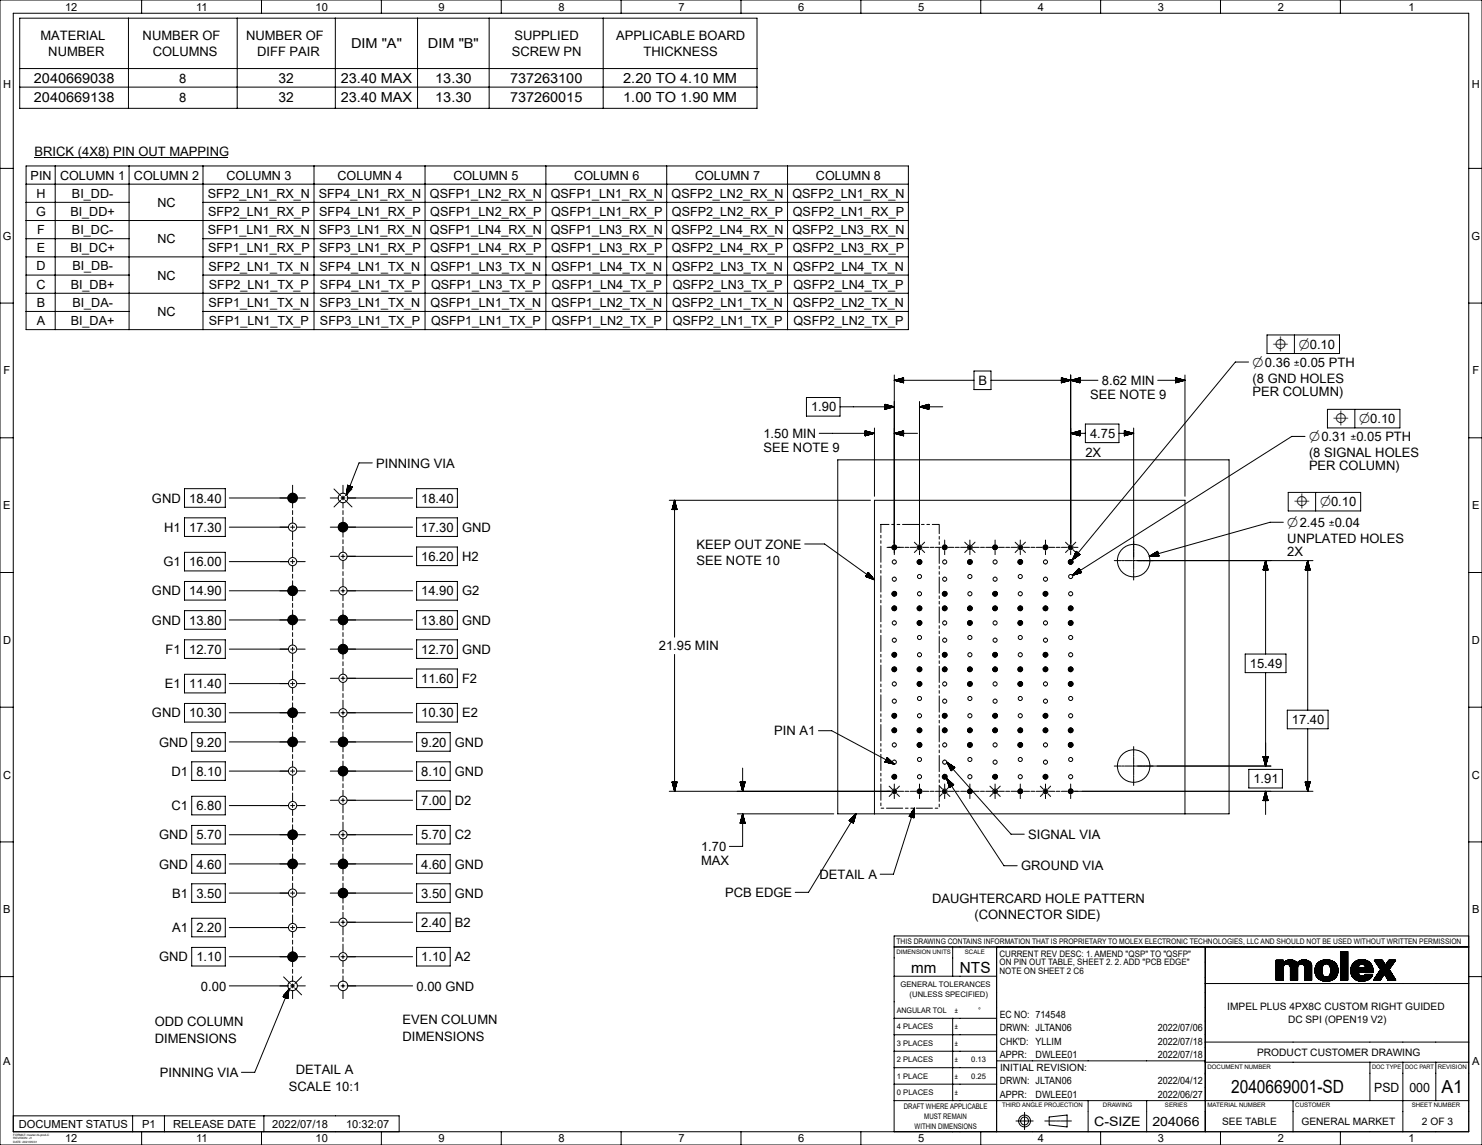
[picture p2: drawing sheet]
<svg xmlns="http://www.w3.org/2000/svg" width="559mm" height="432mm" viewBox="0 0 559 432" stroke-linecap="round" stroke-linejoin="round" font-family="sans-serif">
<defs><g id="words">
<text font-size="6.9" x="464.2" y="412.3">2040669001-SD</text>
<text font-size="6.8" x="543.6" y="412.3">A1</text>
<g font-size="5.8">
<text x="343.6" y="366.8">mm</text>
<text x="361.9" y="366.8">NTS</text>
</g>
<g font-size="5.7">
<text x="480.1" y="131.6">⌖</text>
<text x="502.9" y="159.6">⌖</text>
<text x="488.1" y="190.9">⌖</text>
</g>
<g font-size="5.4">
<text x="489.7" y="131.6">⌀0.10</text>
<text x="472.3" y="138.3">⌀0.36</text>
<text x="512.5" y="159.6">⌀0.10</text>
<text x="493.6" y="166.4">⌀0.31</text>
<text x="497.7" y="190.9">⌀0.10</text>
<text x="485.4" y="198.8">⌀2.45</text>
</g>
<g font-size="5.3">
<text x="235" y="31.1">2.20 TO 4.10 MM</text>
<text x="235" y="38.6">1.00 TO 1.90 MM</text>
</g>
<g font-size="5.2">
<text x="132.4" y="18.1">DIM &quot;A&quot;</text>
<text x="161.4" y="18.1">DIM &quot;B&quot;</text>
<text x="12.8" y="31.1">2040669038</text>
<text x="105.1" y="31.1">32</text>
<text x="128.5" y="31.1">23.40 MAX</text>
<text x="164.1" y="31.1">13.30</text>
<text x="192.3" y="31.1">737263100</text>
<text x="12.8" y="38.6">2040669138</text>
<text x="105.1" y="38.6">32</text>
<text x="128.5" y="38.6">23.40 MAX</text>
<text x="164.1" y="38.6">13.30</text>
<text x="192.3" y="38.6">737260015</text>
</g>
<g font-size="4.9">
<text x="15.2" y="15">MATERIAL</text>
<text x="53.8" y="15">NUMBER OF</text>
<text x="92.8" y="15">NUMBER OF</text>
<text x="194" y="15">SUPPLIED</text>
<text x="232.3" y="15">APPLICABLE BOARD</text>
<text x="18.2" y="21.2">NUMBER</text>
<text x="57.6" y="21.2">COLUMNS</text>
<text x="97" y="21.2">DIFF PAIR</text>
<text x="193" y="21.2">SCREW PN</text>
<text x="242.6" y="21.2">THICKNESS</text>
<text x="67.6" y="31.1">8</text>
<text x="67.6" y="38.6">8</text>
<text x="13.1" y="58.7">BRICK (4X8) PIN OUT MAPPING</text>
<text x="369" y="145.2">B</text>
<text x="415.5" y="145.2">8.62 MIN</text>
<text x="472.3" y="144.3">(8 GND HOLES</text>
<text x="472.3" y="149.2">PER COLUMN)</text>
<text x="305.8" y="155.2">1.90</text>
<text x="411" y="150.5">SEE NOTE 9</text>
<text x="287.9" y="165.2">1.50 MIN</text>
<text x="411" y="165.2">4.75</text>
<text x="287.9" y="170.5">SEE NOTE 9</text>
<text x="409.2" y="172.2">2X</text>
<text x="493.6" y="172.4">(8 SIGNAL HOLES</text>
<text x="141.9" y="176.3">PINNING VIA</text>
<text x="493.6" y="177.3">PER COLUMN)</text>
<text x="57.3" y="189.6">GND</text>
<text x="71.3" y="189.6">18.40</text>
<text x="158.8" y="189.6">18.40</text>
<text x="61.9" y="200.6">H1</text>
<text x="71.3" y="200.6">17.30</text>
<text x="158.8" y="200.6">17.30</text>
<text x="174.2" y="200.6">GND</text>
<text x="262.6" y="206.9">KEEP OUT ZONE</text>
<text x="485.4" y="204.8">UNPLATED HOLES</text>
<text x="485.4" y="209.6">2X</text>
<text x="61.6" y="213.6">G1</text>
<text x="71.3" y="213.6">16.00</text>
<text x="158.8" y="211.6">16.20</text>
<text x="174.2" y="211.6">H2</text>
<text x="262.6" y="213.1">SEE NOTE 10</text>
<text x="57.3" y="224.6">GND</text>
<text x="71.3" y="224.6">14.90</text>
<text x="158.8" y="224.6">14.90</text>
<text x="174.2" y="224.6">G2</text>
<text x="57.3" y="235.6">GND</text>
<text x="71.3" y="235.6">13.80</text>
<text x="158.8" y="235.6">13.80</text>
<text x="174.2" y="235.6">GND</text>
<text x="248.4" y="245.3">21.95 MIN</text>
<text x="62.5" y="246.6">F1</text>
<text x="71.3" y="246.6">12.70</text>
<text x="158.8" y="246.6">12.70</text>
<text x="174.2" y="246.6">GND</text>
<text x="471.3" y="251.9">15.49</text>
<text x="158.8" y="257.6">11.60</text>
<text x="174.2" y="257.6">F2</text>
<text x="62.2" y="259.6">E1</text>
<text x="71.3" y="259.6">11.40</text>
<text x="57.3" y="270.6">GND</text>
<text x="71.3" y="270.6">10.30</text>
<text x="158.8" y="270.6">10.30</text>
<text x="174.2" y="270.6">E2</text>
<text x="487.1" y="273.1">17.40</text>
<text x="60" y="281.6">GND</text>
<text x="74" y="281.6">9.20</text>
<text x="158.8" y="281.6">9.20</text>
<text x="171.5" y="281.6">GND</text>
<text x="292" y="277.3">PIN A1</text>
<text x="64.6" y="292.6">D1</text>
<text x="74" y="292.6">8.10</text>
<text x="158.8" y="292.6">8.10</text>
<text x="171.5" y="292.6">GND</text>
<text x="472.6" y="295.4">1.91</text>
<text x="64.6" y="305.6">C1</text>
<text x="74" y="305.6">6.80</text>
<text x="158.8" y="303.6">7.00</text>
<text x="171.5" y="303.6">D2</text>
<text x="60" y="316.6">GND</text>
<text x="74" y="316.6">5.70</text>
<text x="158.8" y="316.6">5.70</text>
<text x="171.5" y="316.6">C2</text>
<text x="387.7" y="316.4">SIGNAL VIA</text>
<text x="264.3" y="321">1.70</text>
<text x="60" y="327.6">GND</text>
<text x="74" y="327.6">4.60</text>
<text x="158.8" y="327.6">4.60</text>
<text x="171.5" y="327.6">GND</text>
<text x="264.3" y="326.2">MAX</text>
<text x="385" y="328.3">GROUND VIA</text>
<text x="309" y="331.4">DETAIL A</text>
<text x="64.9" y="338.6">B1</text>
<text x="74" y="338.6">3.50</text>
<text x="158.8" y="338.6">3.50</text>
<text x="171.5" y="338.6">GND</text>
<text x="273.4" y="338.3">PCB EDGE</text>
<text x="351.5" y="340.4">DAUGHTERCARD HOLE PATTERN</text>
<text x="367.5" y="346.6">(CONNECTOR SIDE)</text>
<text x="64.9" y="351.6">A1</text>
<text x="74" y="351.6">2.20</text>
<text x="158.8" y="349.6">2.40</text>
<text x="171.5" y="349.6">B2</text>
<text x="60" y="362.6">GND</text>
<text x="74" y="362.6">1.10</text>
<text x="158.8" y="362.6">1.10</text>
<text x="171.5" y="362.6">A2</text>
<text x="75.8" y="373.6">0.00</text>
<text x="157.1" y="373.6">0.00 GND</text>
<text x="58.4" y="387">ODD COLUMN</text>
<text x="151.7" y="386.3">EVEN COLUMN</text>
<text x="58.4" y="393.2">DIMENSIONS</text>
<text x="151.7" y="392.5">DIMENSIONS</text>
<text x="60.3" y="406.2">PINNING VIA</text>
<text x="111.5" y="405.1">DETAIL A</text>
<text x="108.9" y="411.3">SCALE 10:1</text>
<text x="412.6" y="424.8">C-SIZE</text>
</g>
<g font-size="4.8">
<text x="22.7" y="67.7">COLUMN 1</text>
<text x="50.5" y="67.7">COLUMN 2</text>
<text x="85.4" y="67.7">COLUMN 3</text>
<text x="127.3" y="67.7">COLUMN 4</text>
<text x="171" y="67.7">COLUMN 5</text>
<text x="216.5" y="67.7">COLUMN 6</text>
<text x="262.1" y="67.7">COLUMN 7</text>
<text x="307.6" y="67.7">COLUMN 8</text>
<text x="78.4" y="74.6">SFP2_LN1_RX_N</text>
<text x="120.2" y="74.6">SFP4_LN1_RX_N</text>
<text x="162.1" y="74.6">QSFP1_LN2_RX_N</text>
<text x="207.7" y="74.6">QSFP1_LN1_RX_N</text>
<text x="253.2" y="74.6">QSFP2_LN2_RX_N</text>
<text x="298.8" y="74.6">QSFP2_LN1_RX_N</text>
<text x="59.4" y="78">NC</text>
<text x="78.5" y="81.5">SFP2_LN1_RX_P</text>
<text x="120.4" y="81.5">SFP4_LN1_RX_P</text>
<text x="162.3" y="81.5">QSFP1_LN2_RX_P</text>
<text x="207.8" y="81.5">QSFP1_LN1_RX_P</text>
<text x="253.4" y="81.5">QSFP2_LN2_RX_P</text>
<text x="298.9" y="81.5">QSFP2_LN1_RX_P</text>
<text x="27.1" y="88.3">BI_DC-</text>
<text x="78.4" y="88.3">SFP1_LN1_RX_N</text>
<text x="120.2" y="88.3">SFP3_LN1_RX_N</text>
<text x="162.1" y="88.3">QSFP1_LN4_RX_N</text>
<text x="207.7" y="88.3">QSFP1_LN3_RX_N</text>
<text x="253.2" y="88.3">QSFP2_LN4_RX_N</text>
<text x="298.8" y="88.3">QSFP2_LN3_RX_N</text>
<text x="26.5" y="95.2">BI_DC+</text>
<text x="59.4" y="91.8">NC</text>
<text x="78.5" y="95.2">SFP1_LN1_RX_P</text>
<text x="120.4" y="95.2">SFP3_LN1_RX_P</text>
<text x="162.3" y="95.2">QSFP1_LN4_RX_P</text>
<text x="207.8" y="95.2">QSFP1_LN3_RX_P</text>
<text x="253.4" y="95.2">QSFP2_LN4_RX_P</text>
<text x="298.9" y="95.2">QSFP2_LN3_RX_P</text>
<text x="59.4" y="105.5">NC</text>
<text x="78.6" y="102">SFP2_LN1_TX_N</text>
<text x="120.5" y="102">SFP4_LN1_TX_N</text>
<text x="162.4" y="102">QSFP1_LN3_TX_N</text>
<text x="207.9" y="102">QSFP1_LN4_TX_N</text>
<text x="253.5" y="102">QSFP2_LN3_TX_N</text>
<text x="299.1" y="102">QSFP2_LN4_TX_N</text>
<text x="13.8" y="108.9">C</text>
<text x="78.8" y="108.9">SFP2_LN1_TX_P</text>
<text x="120.6" y="108.9">SFP4_LN1_TX_P</text>
<text x="162.5" y="108.9">QSFP1_LN3_TX_P</text>
<text x="208.1" y="108.9">QSFP1_LN4_TX_P</text>
<text x="253.6" y="108.9">QSFP2_LN3_TX_P</text>
<text x="299.2" y="108.9">QSFP2_LN4_TX_P</text>
<text x="59.4" y="119.2">NC</text>
<text x="78.6" y="115.8">SFP1_LN1_TX_N</text>
<text x="120.5" y="115.8">SFP3_LN1_TX_N</text>
<text x="162.4" y="115.8">QSFP1_LN1_TX_N</text>
<text x="207.9" y="115.8">QSFP1_LN2_TX_N</text>
<text x="253.5" y="115.8">QSFP2_LN1_TX_N</text>
<text x="299.1" y="115.8">QSFP2_LN2_TX_N</text>
<text x="78.8" y="122.6">SFP1_LN1_TX_P</text>
<text x="120.6" y="122.6">SFP3_LN1_TX_P</text>
<text x="162.5" y="122.6">QSFP1_LN1_TX_P</text>
<text x="208.1" y="122.6">QSFP1_LN2_TX_P</text>
<text x="253.6" y="122.6">QSFP2_LN1_TX_P</text>
<text x="299.2" y="122.6">QSFP2_LN2_TX_P</text>
<text x="518.2" y="411.6">PSD</text>
<text x="531.4" y="411.6">000</text>
<text x="434.5" y="424.7">204066</text>
</g>
<g font-size="4.7">
<text x="11.6" y="67.7">PIN</text>
<text x="13.8" y="74.6">H</text>
<text x="27.1" y="74.6">BI_DD-</text>
<text x="13.6" y="81.5">G</text>
<text x="26.5" y="81.4">BI_DD+</text>
<text x="14" y="88.3">F</text>
<text x="13.9" y="95.2">E</text>
<text x="13.8" y="102">D</text>
<text x="27.3" y="102">BI_DB-</text>
<text x="26.7" y="108.9">BI_DB+</text>
<text x="13.9" y="115.7">B</text>
<text x="27.3" y="115.7">BI_DA-</text>
<text x="13.9" y="122.6">A</text>
<text x="26.7" y="122.6">BI_DA+</text>
</g>
<g font-size="4.4">
<text x="487.9" y="138.3">±0.05 PTH</text>
<text x="509.2" y="166.4">±0.05 PTH</text>
<text x="501" y="198.8">±0.04</text>
</g>
<g font-size="4.2">
<text x="24.5" y="4">12</text>
<text x="74" y="4">11</text>
<text x="119" y="4">10</text>
<text x="165.4" y="4">9</text>
<text x="210.6" y="4">8</text>
<text x="255.8" y="4">7</text>
<text x="301" y="4">6</text>
<text x="346.2" y="4">5</text>
<text x="391.4" y="4">4</text>
<text x="436.6" y="4">3</text>
<text x="481.8" y="4">2</text>
<text x="531.1" y="4">1</text>
<text x="1.1" y="33.2">H</text>
<text x="554.9" y="33.2">H</text>
<text x="1" y="90.4">G</text>
<text x="554.8" y="90.4">G</text>
<text x="1.4" y="141.2">F</text>
<text x="555.2" y="141.2">F</text>
<text x="1.3" y="192">E</text>
<text x="555.1" y="192">E</text>
<text x="1.1" y="242.8">D</text>
<text x="554.9" y="242.8">D</text>
<text x="1.1" y="293.6">C</text>
<text x="554.9" y="293.6">C</text>
<text x="1.3" y="344.4">B</text>
<text x="555.1" y="344.4">B</text>
<text x="1.3" y="401.6">A</text>
<text x="555.1" y="401.6">A</text>
<text x="7.1" y="425.3">DOCUMENT STATUS</text>
<text x="53.6" y="425.3">P1</text>
<text x="65.2" y="425.3">RELEASE DATE</text>
<text x="102.7" y="425.3">2022/07/18</text>
<text x="130.5" y="425.3">10:32:07</text>
<text x="24.5" y="430.8">12</text>
<text x="74" y="430.8">11</text>
<text x="119" y="430.8">10</text>
<text x="165.4" y="430.8">9</text>
<text x="210.6" y="430.8">8</text>
<text x="255.8" y="430.8">7</text>
<text x="301" y="430.8">6</text>
<text x="346.2" y="430.8">5</text>
<text x="391.4" y="430.8">4</text>
<text x="436.6" y="430.8">3</text>
<text x="481.8" y="430.8">2</text>
<text x="531.1" y="430.8">1</text>
</g>
<g font-size="3.9">
<text x="462.8" y="381">IMPEL PLUS 4PX8C CUSTOM RIGHT GUIDED</text>
<text x="485.7" y="385.8">DC SPI (OPEN19 V2)</text>
<text x="474" y="398.2">PRODUCT CUSTOMER DRAWING</text>
<text x="460.8" y="424.4">SEE TABLE</text>
<text x="490.7" y="424.4">GENERAL MARKET</text>
<text x="536.2" y="424.4">2 OF 3</text>
</g>
<g font-size="3.8">
<text x="377" y="383.9">EC NO: 714548</text>
<text x="377" y="388.9">DRWN: JLTAN06</text>
<text x="436.5" y="388.9">2022/07/06</text>
<text x="377" y="393.9">CHK'D:</text>
<text x="390.5" y="393.9">YLLIM</text>
<text x="436.5" y="393.9">2022/07/18</text>
<text x="377" y="398.9">APPR:</text>
<text x="390.5" y="398.9">DWLEE01</text>
<text x="436.5" y="398.9">2022/07/18</text>
<text x="377.1" y="403.9">INITIAL REVISION:</text>
<text x="377" y="408.9">DRWN: JLTAN06</text>
<text x="377" y="413.9">APPR:</text>
<text x="390.5" y="413.9">DWLEE01</text>
<text x="436.5" y="408.9">2022/04/12</text>
<text x="436.5" y="413.9">2022/06/27</text>
</g>
<g font-size="3.4">
<text x="376.9" y="360.8">CURRENT REV DESC: 1. AMEND &quot;QSP&quot; TO &quot;QSFP&quot;</text>
<text x="376.9" y="364">ON PIN OUT TABLE, SHEET 2. 2. ADD &quot;PCB EDGE&quot;</text>
<text x="376.9" y="367.3">NOTE ON SHEET 2 C6</text>
</g>
<g font-size="2.9">
<text x="338" y="356.1">THIS DRAWING CONTAINS INFORMATION THAT IS PROPRIETARY TO MOLEX ELECTRONIC TECHNOLOGIES, LLC AND SHOULD NOT BE USED WITHOUT WRITTEN PERMISSION</text>
<text x="339.6" y="372.2">GENERAL TOLERANCES</text>
<text x="343" y="375.8">(UNLESS SPECIFIED)</text>
<text x="338.1" y="382">ANGULAR TOL</text>
<text x="360" y="381.9">±</text>
<text x="368.8" y="382">°</text>
<text x="338.2" y="388.2">4 PLACES</text>
<text x="360" y="388.2">±</text>
<text x="338.2" y="394.4">3 PLACES</text>
<text x="360" y="394.4">±</text>
<text x="338.2" y="400.6">2 PLACES</text>
<text x="360" y="400.6">±</text>
<text x="366.2" y="400.6">0.13</text>
<text x="338.2" y="406.8">1 PLACE</text>
<text x="360" y="406.8">±</text>
<text x="366.2" y="406.8">0.25</text>
<text x="338.2" y="413">0 PLACES</text>
<text x="360" y="413">±</text>
<text x="340.8" y="418.4">DRAFT WHERE APPLICABLE</text>
<text x="344.8" y="425.6">WITHIN DIMENSIONS</text>
<text x="348.5" y="422">MUST REMAIN</text>
</g>
<text font-size="2.4" x="542.1" y="403.1">REVISION</text>
<g font-size="2.3">
<text x="338" y="359.6">DIMENSION UNITS</text>
<text x="363.8" y="359.6">SCALE</text>
<text x="455.3" y="403.1">DOCUMENT NUMBER</text>
<text x="517.3" y="403.1">DOC TYPE</text>
<text x="529.8" y="403.1">DOC PART</text>
<text x="377.9" y="417.6">THIRD ANGLE PROJECTION</text>
<text x="415.9" y="417.6">DRAWING</text>
<text x="439.2" y="417.6">SERIES</text>
<text x="455.3" y="417.6">MATERIAL NUMBER</text>
<text x="488.4" y="417.6">CUSTOMER</text>
<text x="532.3" y="417.6">SHEET NUMBER</text>
</g>
<g font-size="1.1">
<text x="5" y="428.3">FORMAT: master-tb-prod-C</text>
<text x="5" y="429.7">REVISION: J1</text>
<text x="5" y="431.1">DATE: 2021/05/01</text>
</g>
</g></defs>
<g fill="none" stroke="#000" stroke-width=".38">
<path d="M0 0h558.8v431.8h-558.8zM5 5h548.8v421.8h-548.8zM7.4 6.9h278v34h-278zM48.4 6.9v34M53.4 0v5M89.4 6.9v34M98.6 0v5M126.4 6.9v34M143.8 0v5M157.4 6.9v34M184.4 6.9v34M189 0v5"/>
<path d="M227.4 6.9v34M234.2 0v5M279.4 0v5M324.6 0v5M369.8 0v5M415 0v5M460.2 0v5M505.4 0v5M7.4 25.9h278M7.4 32.9h278M13.1 59.3h73M0 63.5h5"/>
<path d="M9.8 62.6h332.7v61.7h-332.7zM9.8 69.4h332.7M9.8 76.3h38.9M20.8 62.6v61.7M48.7 62.6v61.7M76.5 62.6v61.7M76.5 76.3h266M118.4 62.6v61.7M160.3 62.6v61.7M205.8 62.6v61.7M251.4 62.6v61.7M297 62.6v61.7"/>
<path d="M553.8 63.5h5M9.8 83.2h332.7M9.8 90h38.9M9.8 96.9h332.7M76.5 90h266M0 114.3h5M9.8 103.7h38.9M9.8 110.6h332.7M9.8 117.5h38.9M76.5 103.7h266M76.5 117.5h266M553.8 114.3h5"/>
<path d="M367.2 139.9h6.5v7h-6.5zM470.8 136.5h-5l-61.5 74.7M477.7 126.3h27.4v7h-27.4zM488.1 126.3v7M304.1 149.9h12.6v7h-12.6zM316.7 153.4h20.5M333.7 154h1.2M333.7 152.5l.3 .1M333.7 152.6l.7 .1M333.7 152.7h.9M333.7 152.8h1.2M333.7 152.9h1.6"/>
<path d="M333.7 153h2M333.7 153.1h2.4M333.7 153.2h2.7M333.7 153.3h3.1M333.7 153.4h3.3M333.7 152.5l3.5 .9M333.7 152.5v1.9M334 154.3h-.3M334.4 154.2h-.7M334.7 154.1h-1M335.3 153.9l-1.6 .1M335.7 153.8l-2 .1"/>
<path d="M336.1 153.7l-2.4 .1M336.4 153.6l-2.7 .1M336.8 153.5l-3.1 .1M337.2 141.4v67.8M337.2 143.4l3.5-.9v1.9M337.2 143.4h30M337.2 143.4l3.5 1M337.2 153.4l-3.5 1M337.4 143.5h3.3M337.6 143.5h3.1M337.6 143.3h3.1M338 143.6h2.7"/>
<path d="M338 143.2h2.7M338.3 143.7h2.4M338.3 143.1h2.4M338.7 143.8h2M338.7 143h2M339.1 143.9h1.6M339.1 142.9h1.6M339.5 144h1.2M339.5 142.8h1.2M339.7 142.8h1M339.9 144.1h.8M340 144.2h.7"/>
<path d="M340 142.7h.7M340.4 144.3h.3M340.4 142.6h.3M346.7 151.4v53.8M346.7 153.4h8.8M346.7 153.4l3.5 1M346.9 153.4h3.3M347.1 153.5h3.1M347.1 153.3h3.1M347.5 153.6h2.7M347.5 153.2h2.7M347.8 153.7h2.4"/>
<path d="M347.8 153.1h2.4M348.2 153.8h2M348.2 153h2M348.6 153.9h1.6M348.6 152.9h1.6M349 154h1.2M349 152.8h1.2M349.2 154.1h1M349.4 152.7h.8M349.5 154.2h.7M349.5 152.7h.7M349.9 154.3h.3"/>
<path d="M349.9 152.6h.3M350.2 152.5v1.9M350.2 152.5l-3.5 .9M373.7 143.4h40.3M400.2 144.4v-1.9l7 1.9M400.2 144.1h.9M400.2 143.5h3.3M400.2 142.5l.3 .1M400.2 142.6l.7 .1M400.2 142.7l1 .1M400.2 142.8h1.2M400.2 142.9h1.6"/>
<path d="M400.2 143h2M400.2 143.1h2.4M400.2 143.2h2.7M400.2 143.3h3.1M400.5 144.3h-.3M400.9 144.2h-.7M401.4 144l-1.2 .1M401.8 143.9l-1.6 .1M402.2 143.8l-2 .1M402.6 143.7l-2.4 .1M402.9 143.6l-2.7 .1M403.3 143.5l-3.1 .1"/>
<path d="M403.7 141.4v63.8M403.9 143.5h3.3M404.1 143.5h3.1M404.1 143.3h3.1M404.5 143.6h2.7M404.5 143.2h2.7M404.8 143.7h2.4M404.8 143.1h2.4M405.2 143.8h2M405.2 143h2M405.6 143.9h1.6M405.6 142.9h1.6"/>
<path d="M406 144h1.2M406 142.8h1.2M406.2 142.8h1M406.4 144.1h.8M406.5 144.2h.7M406.5 142.7h.7M406.9 144.3h.3M406.9 142.6h.3M407.2 142.5v1.9M407.2 142.5l-7 1.9M409.2 159.9h12.7v7h-12.7zM436.5 143.4h10.3"/>
<path d="M443.3 144.1h.9M443.3 143.5h3.3M443.3 142.5l.3 .1M443.3 142.6l.7 .1M443.3 142.7l1 .1M443.3 142.8h1.2M443.3 142.9h1.6M443.3 143h2M443.3 143.1h2.4M443.3 143.2h2.7M443.3 143.3h3.1M443.3 142.5l3.5 .9"/>
<path d="M443.3 142.5v1.9M443.6 144.3h-.3M444 144.2h-.7M444.5 144l-1.2 .1M444.9 143.9l-1.6 .1M445.3 143.8l-2 .1M445.7 143.7l-2.4 .1M446 143.6l-2.7 .1M446.4 143.5l-3.1 .1M446.8 141.4v45.8M446.8 143.4l-3.5 1M500.5 154.4h27.3v7h-27.3z"/>
<path d="M510.9 154.4v7M0 165.1h5M140.4 174.6h-5l-4.7 12M308.9 163.4h20.8M315.9 173.4h147.5v133.5h-147.5zM326.2 163.9h1.6M326.2 162.5l.3 .1M326.2 162.6h.5M326.2 162.7h.9M326.2 162.8h1.2M326.2 162.9h1.6M326.2 163h2"/>
<path d="M326.2 163.1h2.4M326.2 163.2h2.8M326.2 163.3h3M326.2 163.3l3.3 .1M326.2 162.5l3.5 .9M326.2 162.5v1.9l3.5-1M326.5 164.3h-.3M326.9 164.2h-.7M327.3 164.1h-1.1M327.6 164h-1.4M328.2 163.8l-2 .1M328.6 163.7l-2.4 .1"/>
<path d="M329 163.6l-2.8 .1M329.3 163.5l-3.1 .1M329.7 161.4v25.8M337.2 163.4h8.8M337.4 163.4h3.3M337.6 163.5h3.1M337.8 163.3h2.9M338 163.6h2.7M338 163.2h2.7M338.3 163.7h2.4M338.3 163.1h2.4M338.7 163.8h2"/>
<path d="M338.7 163h2M339.1 163.9h1.6M339.1 162.9h1.6M339.3 164h1.4M339.5 162.8h1.2M339.7 164.1h1M339.9 162.7h.8M340 164.2h.7M340.2 162.6h.5M340.4 164.3h.3M340.4 162.6h.3M340.7 162.5v1.9l-3.5-1"/>
<path d="M340.7 162.5l-3.5 .9M403.7 163.4h5.5M403.9 163.4h3.3M404.1 163.5h3.1M404.3 163.3h2.9M404.5 163.6h2.7M404.5 163.2h2.7M404.8 163.7h2.4M404.8 163.1h2.4M405.2 163.8h2M405.2 163h2M405.6 163.9h1.6"/>
<path d="M405.6 162.9h1.6M405.8 164h1.4M406 162.8h1.2M406.2 164.1h1M406.4 162.7h.8M406.5 164.2h.7M406.7 162.6h.5M406.9 164.3h.3M406.9 162.6h.3M407.2 162.5v1.9l-3.5-1M407.2 162.5l-3.5 .9M421.9 163.4h5.6"/>
<path d="M424 163.9h1.6M424 162.5l.2 .1M424 162.6h.4M424 162.7h.8M424 162.8h1.2M424 162.9h1.6M424 163h1.9M424 163.1h2.3M424 163.2h2.7M424 163.3h2.9M424 163.3l3.3 .1M424 162.5l3.5 .9"/>
<path d="M424 162.5v1.9l3.5-1M424.2 164.3h-.2M424.6 164.2h-.6M425 164.1h-1M425.4 164h-1.4M425.9 163.8l-1.9 .1M426.3 163.7l-2.3 .1M426.7 163.6l-2.7 .1M427.1 163.5l-3.1 .1M427.5 161.4v49.3M492.1 164.6h-5l-82.7 52.4M553.8 165.1h5"/>
<path d="M69.6 195.3h15.4v7h-15.4zM69.6 184.3h15.4v7h-15.4zM86.5 187.8h22.3M86.5 198.8h22.3M109.6 187.8h1.5M109.6 198.8h1.5M109.8 186.1l-1.2 1.2M110.3 186a1.8 1.8 0 0 1 1.8 1.8 1.8 1.8 0 0 1-1.8 1.8M110.3 186a1.8 1.8 0 0 0-1.8 1.8 1.8 1.8 0 0 0 1.8 1.8M110.3 183v3M110.3 187v1.5M110.3 189.5v2"/>
<path d="M110.3 192.5v1.5M110.3 195v2M110.3 198v1.5M110.3 186l-1.8 1.8M110.7 186l-2.1 2.2M111 186.1l-2.3 2.4M111.3 186.3l-2.5 2.5M111.5 186.5l-2.5 2.5M111.7 186.7l-2.5 2.5M111.9 188.7l-.7 .7M111.9 187l-2.4 2.4M112 187.3l-2.2 2.2"/>
<path d="M112.1 187.8h3M112.1 198.8h3M112.1 188l-1.5 1.6M112.1 187.6l-2 2M124.5 187.8h3.1M124.5 198.8h3.1M125.9 184.4l2.5 2.5M128.2 197.4l-.3 .3M128.4 188.7l-2.5 2.5M128.6 187.8h1.5M128.6 198.8h1.5M128.8 187.3l1.1 1"/>
<path d="M129 197l-1.4 1.5M129.3 183v3M129.3 187v1.5M129.3 189.5v2M129.3 192.5v1.5M129.3 195v2M129.3 198v1.5M129.4 197l-1.9 1.9M129.8 197.1l-2.2 2.2M129.9 187.3l-1.1 1M130.1 197.2l-2.4 2.4M130.2 188.7l2.5 2.5"/>
<path d="M130.4 197.3l-2.5 2.6M130.6 197.5l-2.5 2.6M130.7 185.8l1-2.5-1 2.9M130.8 197.8l-2.5 2.5M130.8 187.8h24.8M130.8 198.8h24.8M131 198l-2.4 2.4M131.1 183l1.7 .7-2.1 2.9zM131.1 198.3l-2.2 2.2M131.1 199.2l-1.4 1.4M131.1 198.7l-1.9 1.9M131.1 183l-.1 .3"/>
<path d="M131.2 183.1l-.2 .6M131.3 183.1l-.4 1M131.4 183.1l-.5 1.3M131.5 183.1l-.6 1.5M131.6 183.2l-.8 1.8M131.7 183.2l-.9 2.2M132 183.4l-1.2 3M132.1 183.4l-1.1 2.7M132.1 183.4l-1 2.6M132.2 183.4l-.8 2.2M132.3 183.5l-.7 1.8M132.4 183.5l-.6 1.5"/>
<path d="M132.5 183.6l-.4 1.1M132.6 183.9l.1-.3-.2 .5M132.6 183.6l-.3 .8M132.7 184.4l-2.5 2.5M157.1 184.3h15.4v7h-15.4zM157.1 195.3h15.4v7h-15.4zM252.3 188.7h75.9M253.5 191.9v.3M253.6 191.5v.7M253.7 191.1v1.1M253.8 190.8v1.4M253.9 190.4v1.8"/>
<path d="M254 190v2.2M254 189.8v2.4M254.1 189.4v2.8M254.2 189v3.2M254.3 188.7v51.6M254.3 188.7l-.9 3.5h1.9M254.3 188.7l1 3.5M254.4 188.9v3.3M254.5 189.2v3M254.6 189.6v2.6M254.7 190v2.2M254.8 190.2v2"/>
<path d="M254.9 190.6v1.6M255 190.9v1.3M255.1 191.3v.9M255.2 191.7v.5M255.3 192.1v.1M335.2 197.8h-3.1v3M336.2 197.8h1M338.3 197.8h1M340.3 197.8h6.1M347.4 197.8h1.1M349.5 197.8h1M351.5 197.8h2.6v3.5"/>
<path d="M483.9 197h-5l-45.5 12.8M485.7 185.7h27.4v7h-27.4zM496.1 185.7v7M0 215.9h5M69.6 219.3h15.4v7h-15.4zM69.6 208.3h15.4v7h-15.4zM86.5 211.8h22.3M109.6 211.8h1.5M110.3 200.5v3M110.3 204.5v1.5M110.3 207v3M110.3 211v1.5"/>
<path d="M110.3 213.5v2M110.3 216.5v1.5M110.3 219v2M112.1 211.8h3M124.6 209.8h3M128.6 209.8h1.5M129.3 200.5v2M129.3 203.5v1.5M129.3 206v2M129.3 209v1.5M129.3 211.5v3M129.3 215.5v1.5"/>
<path d="M129.3 218v3M130.8 209.8h24.8M157.1 206.3h15.4v7h-15.4zM157.1 219.3h15.4v7h-15.4zM303.4 205.1h7.5l18.8 13.6M326.3 217.4l1.1-1.5 2.3 2.8M326.3 217.4l3.4 1.3M326.3 217.4h.1M326.4 217.3l.4 .3M326.5 217.2l.7 .5M326.5 217.2l.8 .6M326.6 217.1l1.1 .8"/>
<path d="M326.6 217l1.5 1.1M326.7 216.9l1.7 1.3M326.7 216.9l2.1 1.4M326.8 216.8l2.4 1.7M326.9 216.7l2.6 1.9M326.9 216.6l2.7 1.9M327 216.5l2.3 1.7M327.1 216.4l2 1.5M327.1 216.4l1.8 1.2M327.2 216.2l1.4 1.1M327.2 216.1l1.2 .9M327.3 216.1l.8 .6"/>
<path d="M327.3 216.1l.7 .5M327.4 215.9l.3 .4M327.4 215.9l.1 .1M332.1 201.9v1M332.1 203.9v1M332.1 205.9v6.2M332.1 213.1v1M332.1 215.1v1M332.1 217.2v6.1M334.5 206.4h6.2M337 205.5l-.7 .7M337.3 205.5l-1 1"/>
<path d="M337.5 205.6l-1.1 1.2M337.7 205.7l-1.2 1.2M337.9 205.8l-1.3 1.3M338 206l-1.2 1.2M338 206.8l-.4 .4M338.1 206.2l-1.1 1.1M338.1 206.4l-.9 .9M341.2 206.4h1.5M343.2 206.4h2.3M344.8 204.5l1 1M345.8 207.3l-1 1.1M346 206.4h1.5"/>
<path d="M346.2 205.9l1 1M346.5 211l-.7 .7M346.7 205.7v1.5M346.7 207.7v1.5M346.8 211l-1 1M347 211.1l-1.1 1.2M347.2 211.2l-1.2 1.2M347.2 205.9l-1 1M347.4 211.3l-1.3 1.3M347.5 211.5l-1.2 1.2M347.5 212.3l-.4 .4M347.6 211.7l-1.1 1.1"/>
<path d="M347.6 207.3l1 1.1M347.6 211.9l-.9 .9M348 206.4h2.2M348.6 204.5l-1 1M350.7 206.4h1.5M352.7 206.4h2.3M354.1 202.3v1M354.1 204.3v1.1M354.1 206.4v6.1M354.1 213.5v1M354.1 215.6v1M354.1 217.6v6.1"/>
<path d="M355.5 206.4h1.5M356 205.5l-.7 .7M356.2 203.7v1.5M356.2 205.7v1.5M356.2 207.7v1.5M356.3 205.5l-1 1M356.5 205.6l-1.1 1.1M356.7 205.7l-1.2 1.2M356.9 205.8l-1.3 1.3M357 206l-1.3 1.2M357 206.7l-.5 .6M357.1 206.2l-1.2 1.1"/>
<path d="M357.1 206.4l-.9 .9M357.5 206.4h2.2M360.2 206.4h1.5M362.2 206.4h2.3M363.8 204.5l1 1M364.8 207.3l-1 1.1M365 206.4h1.5M365.2 205.9l1 1M365.5 211.1l-.7 .6M365.7 203.7v1.5M365.7 205.7v1.5M365.7 207.7v1.5"/>
<path d="M365.8 211l-1 1M366 211.1l-1.1 1.1M366.2 211.2l-1.3 1.2M366.2 205.9l-1 1M366.3 211.3l-1.2 1.3M366.5 211.4l-1.3 1.3M366.6 212.2l-.6 .6M366.6 211.6l-1.2 1.2M366.6 207.3l1 1.1M366.6 211.9l-.9 .9M367 206.4h2.2M367.6 204.5l-1 1"/>
<path d="M369.7 206.4h1.5M371.7 206.4h2.3M374.5 206.4h1.5M374.9 205.6l-.5 .5M375.2 203.7v1.5M375.2 205.7v1.5M375.2 207.7v1.5M375.2 205.5l-.9 .9M375.5 205.6l-1.2 1.1M375.7 205.6l-1.3 1.3M375.8 205.8l-1.2 1.2M376 205.9l-1.3 1.3"/>
<path d="M376.1 206.1l-1.2 1.2M376.1 206.7l-.7 .6M376.1 206.3l-1 1M376.5 206.4h2.2M379.2 206.4h1.5M381.2 206.4h2.3M382.8 204.5l1 1M383.8 207.3l-1 1.1M384 206.4h1.5M384.2 205.9l1 1M384.4 211.1l-.5 .5M384.7 203.7v1.5"/>
<path d="M384.7 205.7v1.5M384.7 207.7v1.5M384.7 211l-.9 .9M385 211.1l-1.2 1.1M385.2 211.1l-1.3 1.3M385.2 205.9l-1 1M385.3 211.3l-1.2 1.2M385.5 211.4l-1.3 1.3M385.5 211.6l-1.1 1.2M385.6 212.1l-.7 .7M385.6 207.3l1 1.1M385.6 211.8l-1 1"/>
<path d="M386 206.4h2.2M386.6 204.5l-1 1M388.7 206.4h1.5M390.7 206.4h2.3M393.5 206.4h1.5M393.8 205.6l-.4 .4M394.2 205.5l-.9 .9M394.2 203.7v1.5M394.2 205.7v1.5M394.2 207.7v1.5M394.4 205.5l-1.1 1.1M394.6 205.6l-1.2 1.3"/>
<path d="M394.8 205.7l-1.3 1.3M394.9 205.9l-1.2 1.3M395 206.1l-1.1 1.2M395.1 206.6l-.7 .7M395.1 206.3l-1 1M395.5 206.4h2.2M398.2 206.4h1.5M400.2 206.4h2.3M401.8 204.5l1 1M402.8 207.3l-1 1.1M403 206.4h1.5M403.2 205.9l1 1"/>
<path d="M403.3 211.1l-.4 .4M403.7 211l-.9 .9M403.7 205.7v1.5M403.7 207.7v1.5M403.9 211l-1.1 1.1M404.1 211.1l-1.2 1.2M404.2 205.9l-1 1M404.3 211.2l-1.3 1.3M404.4 211.4l-1.2 1.2M404.5 211.6l-1.1 1.1M404.6 207.3l1 1.1 .2-.4M404.6 212.1l-.7 .7"/>
<path d="M404.6 211.8l-1 1M405 206.4h1.5M405.1 216.8l2.4-1.5-2.8 1.6M405.3 208.9l.7-.8-.7 1M405.4 210.4l1.4-1.7-1.6 1.8M405.4 215.8l1.7-1-1.9 1.3M405.6 204.5l-1 1M405.8 207.9l1.4 1.2M405.8 207.9l-1.5 3.3M405.8 207.9l-.1 .1M405.9 208l-.5 .7M406 215.3l1-.7-1.3 1"/>
<path d="M406.1 208.2l-1 1.2M406.1 208.2l-1.2 1.6M406.2 208.3l-1.4 1.7M406.3 208.3l-1.6 2M406.3 208.4l-1.8 2.3M406.4 208.5l-2 2.5M406.6 208.6l-2 2.4M406.7 208.7l-1.8 2.1M406.8 214.3l1 1.6-3.4 1.1M406.8 214.3l-2.4 2.7M406.8 214.4h.1M406.9 214.4l-.3 .1"/>
<path d="M406.9 208.8l-1.2 1.4M406.9 214.5l-.5 .3M406.9 208.9l-.9 1.1M406.9 214.5l-.8 .6M407 209.3l.2-.2-.4 .3M407 208.9l-.6 .8M407.1 209l-.4 .5M407.2 215l-2.3 1.4M407.2 209.1v.1M407.2 209.1l-2.9 2.1M407.3 215l-2.7 1.7M407.3 215.1l-2.9 1.9"/>
<path d="M407.5 215.4l-2 1.3M407.6 215.5l-1.7 1M407.6 215.6l-1.4 .8M407.7 215.7l-1.1 .6M407.7 215.7l-.7 .5M407.7 215.9l-.2 .1M407.8 215.8l-.6 .3M420.1 211.4h2.7M423.1 211.4h.7M424.1 211.4h2.7M427.1 211.4h.7M427.5 211v.8"/>
<path d="M427.5 212.1v2.6M427.5 215v.8M427.5 216.1v2.6M428.1 211.4h67M433.7 209.8l3-.9-3.3 .9M435.3 209.7l1.6-.4-2 .4M436.5 207.9l.5 1.8M436.5 207.9l-3.1 1.9M436.5 207.9l-.1 .1M436.5 208l-.3 .1M436.5 208.1l-.6 .2M436.5 208.1l-.8 .3"/>
<path d="M436.6 208.2l-1.2 .4M436.6 208.3l-1.6 .5M436.6 208.4l-1.9 .6M436.6 208.5l-2.2 .7M436.7 208.6l-2.7 .8M436.7 208.7l-2.8 .8M436.8 209.1l-2.7 .7M436.8 209.2l-2.3 .5M436.9 209.4l-1.4 .3M436.9 209.5l-1 .2M436.9 209.6l-.6 .1M437 209.7h-.3"/>
<path d="M437 209.7l-3.6 .1M476.3 214.6v.3M476.4 214.3v.6M476.5 213.9v1M476.6 213.5v1.4M476.7 213.3v1.6M476.8 212.9v2M476.9 212.6v2.3M477 212.2v2.7M477.1 211.8v3.1M477.2 211.4v35.2M477.2 211.4l-.9 3.5h1.8"/>
<path d="M477.2 211.4l.9 3.5M477.3 211.6v3.3M477.4 212v2.9M477.4 212.2v2.7M477.5 212.6v2.3M477.6 212.9v2M477.7 213.3v1.6M477.8 213.7v1.2M477.9 214.1v.8M478 214.5v.4M478.1 214.6v.3M492.2 214.8v.1"/>
<path d="M492.3 214.5v.4M492.4 214.1v.8M492.5 213.7v1.2M492.6 213.3v1.6M492.7 212.9v2M492.7 212.7v2.2M492.8 212.4v2.5M492.9 212v2.9M493 211.6v3.3M493.1 211.4l.9 3.5h-1.9M493.1 211.4v56.4M493.1 211.4l-1 3.5"/>
<path d="M493.2 211.8v3.1M493.3 212.2v2.7M493.4 212.6v2.3M493.4 212.7v2.2M493.5 213.1v1.8M493.6 213.5v1.4M493.7 213.9v1M493.8 214.3v.6M493.9 214.6v.3M553.8 215.9h5M69.6 230.3h15.4v7h-15.4zM86.5 233.8h22.3"/>
<path d="M86.5 222.8h22.3M109.5 221.2l-.8 .8M109.5 232.2l-.8 .8M109.6 233.8h1.5M109.6 222.8h1.5M110.1 221l-1.6 1.6M110.1 232l-1.6 1.6M110.3 222v1.5M110.3 224.5v2M110.3 227.5v1.5M110.3 230v2M110.3 233v1.5"/>
<path d="M110.3 235.5v2M110.3 238.5v1.5M110.5 221l-2 2M110.6 232l-2.1 2M110.9 221.1l-2.3 2.3M110.9 232.1l-2.3 2.3M111.2 221.2l-2.5 2.4M111.2 232.2l-2.5 2.5M111.4 221.4l-2.5 2.5M111.5 232.4l-2.6 2.5M111.7 221.6l-2.6 2.5M111.7 232.6l-2.6 2.5"/>
<path d="M111.8 221.8l-2.5 2.5M111.8 232.8l-2.4 2.5M112 222.1l-2.4 2.4M112 233.1l-2.4 2.4M112 234.4l-1.1 1.1M112.1 223.3l-1.3 1.2M112.1 233.8h3M112.1 222.4l-2.1 2.2M112.1 233.4l-2.1 2.2M112.1 233.8l-1.7 1.8M115.1 222.8h-3l-1.8 1.8M124.5 233.8h3.1"/>
<path d="M124.6 222.8h3M128.6 233.8h1.5M128.6 222.8h1.5M128.7 232.1l-1.1 1.1M129.2 232l-1.7 1.7M129.3 222v1.5M129.3 224.5v2M129.3 227.5v1.5M129.3 230v2M129.3 233v1.5M129.3 235.5v2M129.3 238.5v1.5"/>
<path d="M129.6 232l-2 2.1M130 232.1l-2.4 2.3M130.3 232.3l-2.5 2.4M130.5 232.4l-2.5 2.6M130.7 232.6l-2.5 2.6M130.8 233.8h24.8M130.8 222.8h24.8M130.9 232.9l-2.5 2.5M131 234.5l-1 1M131 233.2l-2.3 2.3M131.1 233.5l-2 2.1M131.1 233.9l-1.6 1.7"/>
<path d="M157.1 230.3h15.4v7h-15.4zM332.1 224.3v1M332.1 226.3v1.1M332.1 228.4v6.1M332.1 235.5v1M332.1 237.6v1M332.1 239.6v6.1M336.9 228.6l-.5 .5M337.1 223l-.8 .8M337.2 228.5l-.9 1M337.4 223l-1.1 1.1M337.5 228.6l-1.2 1.1"/>
<path d="M337.6 223.1l-1.2 1.2M337.7 228.7l-1.3 1.2M337.7 223.2l-1.2 1.3M337.8 228.8l-1.2 1.2M337.9 223.3l-1.3 1.3M338 228.9l-1.3 1.3M338 224.4l-.3 .3M338 223.5l-1.2 1.2M338.1 229.1l-1.2 1.2M338.1 229.7l-.6 .6M338.1 223.7l-1.1 1.1M338.1 229.4l-1 .9"/>
<path d="M338.1 224l-.8 .8M346.4 234.1l-.5 .5M346.6 228.5l-.8 .8M346.7 234l-.9 .9M346.8 228.5l-1 1.1M347 234.1l-1.2 1.1M347.1 228.6l-1.2 1.2M347.2 234.1l-1.3 1.3M347.2 228.7l-1.2 1.3M347.3 234.3l-1.2 1.2M347.4 228.8l-1.3 1.3M347.5 234.4l-1.3 1.3"/>
<path d="M347.5 229.9l-.3 .3M347.5 229l-1.2 1.2M347.6 234.6l-1.2 1.2M347.6 235.2l-.7 .6M347.6 229.2l-1.1 1.1M347.6 234.8l-1 1M347.6 229.5l-.8 .8M354.1 224.7v1M354.1 226.8v1M354.1 228.8v6.1M354.1 235.9v1.1M354.1 238v1"/>
<path d="M355.8 228.6l-.4 .4M356 223l-.7 .7M356.2 228.5l-.9 .9M356.3 223l-1 1M356.4 228.6l-1.1 1.1M356.5 223.1l-1.1 1.2M356.6 228.6l-1.2 1.3M356.7 223.2l-1.2 1.2M356.8 228.8l-1.3 1.2M356.9 223.3l-1.3 1.3M356.9 228.9l-1.2 1.3M357 223.5l-1.2 1.2"/>
<path d="M357 224.3l-.4 .4M357 229.1l-1.1 1.2M357.1 223.7l-1.1 1.1M357.1 229.6l-.7 .7M357.1 229.3l-1 1M357.1 223.9l-.9 .9M365.3 234.1l-.4 .4M365.5 228.5l-.7 .7M365.7 234l-.9 .9M365.8 228.5l-1 1M365.9 234l-1.1 1.1M366 228.6l-1.1 1.1"/>
<path d="M366.1 234.1l-1.2 1.3M366.2 228.7l-1.2 1.2M366.3 234.2l-1.3 1.3M366.4 228.8l-1.3 1.3M366.4 234.4l-1.2 1.3M366.5 229l-1.2 1.2M366.5 229.8l-.4 .4M366.5 234.6l-1.1 1.2M366.6 229.2l-1.1 1.1M366.6 235.1l-.7 .7M366.6 234.8l-1 1M366.6 229.4l-.9 .9"/>
<path d="M374.7 228.7l-.3 .2M374.9 223.1l-.6 .6M375.1 228.5l-.8 .9M375.3 223l-1 1M375.4 228.5l-1.1 1.1M375.5 223.1l-1.1 1.1M375.6 228.6l-1.2 1.2M375.7 223.2l-1.3 1.2M375.8 228.7l-1.3 1.3M375.8 223.3l-1.2 1.3M375.9 228.9l-1.2 1.2M376 223.4l-1.3 1.3"/>
<path d="M376 229l-1.2 1.2M376.1 224.2l-.6 .6M376.1 223.6l-1.2 1.2M376.1 229.3l-1 1M376.1 229.5l-.8 .8M376.1 223.9l-.9 .9M384.2 234.2l-.2 .2M384.4 228.6l-.6 .5M384.6 234l-.8 .8M384.8 228.5l-1 1M384.9 234l-1.1 1.1M385 228.6l-1.1 1.1"/>
<path d="M385.1 234.1l-1.2 1.2M385.2 228.7l-1.3 1.2M385.3 234.2l-1.3 1.3M385.3 228.8l-1.2 1.3M385.4 234.4l-1.2 1.2M385.5 228.9l-1.3 1.3M385.5 234.5l-1.2 1.2M385.6 229.1l-1.2 1.2M385.6 229.7l-.6 .6M385.6 234.8l-1.1 1M385.6 235l-.8 .8M385.6 229.4l-.9 .9"/>
<path d="M393.9 223.1l-.5 .5M394.1 228.5l-.8 .8M394.2 223l-.9 .9M394.4 228.5l-1.1 1.1M394.5 223.1l-1.2 1.1M394.6 228.6l-1.2 1.2M394.7 223.1l-1.3 1.3M394.8 228.7l-1.3 1.3M394.8 223.3l-1.2 1.2M394.9 228.8l-1.3 1.3M394.9 229.9l-.2 .3M395 223.4l-1.3 1.3"/>
<path d="M395 229l-1.2 1.2M395 223.6l-1.1 1.2M395.1 224.1l-.7 .7M395.1 229.2l-1.1 1.1M395.1 229.5l-.8 .8M395.1 223.8l-1 1M403.4 228.6l-.5 .5M403.6 234l-.8 .8M403.7 228.5l-.9 .9M403.9 234l-1.1 1.1M404 228.6l-1.2 1.1M404.1 234.1l-1.2 1.2"/>
<path d="M404.2 228.6l-1.3 1.3M404.2 234.2l-1.2 1.3M404.3 228.8l-1.3 1.2M404.4 234.3l-1.3 1.3M404.4 228.9l-1.2 1.3M404.5 235.4l-.3 .3M404.5 234.5l-1.2 1.2M404.5 229.1l-1.1 1.2M404.6 229.6l-.7 .7M404.6 234.7l-1.1 1.1M404.6 235l-.8 .8M404.6 229.3l-1 1"/>
<path d="M69.6 241.3h15.4v7h-15.4zM69.6 254.3h15.4v7h-15.4zM86.5 244.8h22.3M86.5 257.8h22.3M109.6 244.8h1.5M109.6 257.8h1.5M110.3 241v2M110.3 244v1.5M110.3 246.5v3M110.3 250.5v1.5M110.3 253v3M110.3 257v1.5"/>
<path d="M110.3 259.5v2M112.1 244.8h3M112.1 257.8h3M124.5 244.8h3.1M124.6 255.8h3M128.6 255.8h1.5M128.6 244.8h1.5M128.8 243.1l-1.2 1.1M129.3 243l-1.8 1.7M129.3 241v2M129.3 244v1.5M129.3 246.5v2"/>
<path d="M129.3 249.5v1.5M129.3 252v2M129.3 255v1.5M129.3 257.5v3M129.7 243l-2.1 2.1M130 243.1l-2.3 2.4M130.3 243.3l-2.5 2.4M130.5 243.4l-2.5 2.6M130.7 243.7l-2.5 2.5M130.8 255.8h24.8M130.8 244.8h24.8M130.9 243.9l-2.5 2.5"/>
<path d="M131 245.6l-.9 .8M131 244.2l-2.3 2.3M131.1 244.6l-2 2M131.1 245l-1.6 1.6M157.1 241.3h15.4v7h-15.4zM157.1 252.3h15.4v7h-15.4zM254.3 246.8v51.6M332.1 250.8v6.1M332.1 246.7v1M332.1 248.8v1M332.1 257.9v1.1M332.1 260v1"/>
<path d="M336.7 251.6l-.3 .4M337 246.1l-.7 .6M337.2 251.5l-.9 .9M337.3 246l-1 1M337.4 251.5l-1.1 1.1M337.5 246.1l-1.1 1.1M337.6 251.6l-1.2 1.2M337.7 246.2l-1.2 1.2M337.8 251.7l-1.3 1.3M337.9 246.3l-1.3 1.3M337.9 251.9l-1.2 1.2M338 246.5l-1.3 1.2"/>
<path d="M338 252.1l-1.2 1.1M338.1 247.2l-.6 .6M338.1 246.6l-1.2 1.2M338.1 252.3l-1 1M338.1 252.6l-.8 .7M338.1 246.9l-.9 .9M346.2 257.2l-.3 .2M346.4 251.6l-.6 .6M346.6 257l-.8 .9M346.8 251.5l-1 1M346.9 257l-1.1 1.1M347 251.6l-1.1 1.1"/>
<path d="M347.1 257.1l-1.2 1.2M347.2 251.7l-1.3 1.2M347.3 257.2l-1.3 1.3M347.3 251.8l-1.2 1.3M347.4 257.4l-1.2 1.2M347.5 251.9l-1.3 1.3M347.5 257.5l-1.2 1.2M347.6 252.7l-.6 .6M347.6 252.1l-1.2 1.2M347.6 257.8l-1 1M347.6 258l-.8 .8M347.6 252.4l-.9 .9"/>
<path d="M354.1 251.2v6.2M354.1 240v6.1M354.1 247.2v1M354.1 249.2v1M354.1 258.4v1M355.9 246.1l-.5 .5M356.1 251.5l-.8 .8M356.2 246l-.9 .9M356.4 251.5l-1.1 1.1M356.5 246.1l-1.2 1.1M356.6 251.6l-1.2 1.2M356.7 246.1l-1.3 1.3"/>
<path d="M356.8 251.7l-1.3 1.3M356.8 246.3l-1.2 1.2M356.9 251.8l-1.3 1.3M356.9 253l-.1 .1M357 246.4l-1.3 1.3M357 252l-1.2 1.2M357 246.6l-1.1 1.2M357.1 247.2l-.7 .6M357.1 252.2l-1.1 1.1M357.1 252.5l-.8 .8M357.1 246.8l-1 1M365.4 251.6l-.5 .5"/>
<path d="M365.6 257l-.8 .8M365.7 251.5l-.9 .9M365.9 257l-1.1 1.1M366 251.6l-1.2 1.1M366.1 257.1l-1.2 1.2M366.2 251.6l-1.3 1.3M366.3 257.2l-1.3 1.3M366.3 251.8l-1.2 1.2M366.4 257.3l-1.3 1.3M366.4 258.4l-.2 .3M366.5 251.9l-1.3 1.3M366.5 257.5l-1.2 1.2"/>
<path d="M366.5 252.1l-1.1 1.2M366.6 252.6l-.7 .7M366.6 257.7l-1.1 1.1M366.6 252.3l-1 1M366.6 258l-.8 .8M374.8 246.1l-.4 .4M375 251.5l-.7 .8M375.2 246l-.9 .9M375.3 251.5l-1 1M375.4 246l-1.1 1.1M375.5 251.6l-1.1 1.2M375.6 246.1l-1.2 1.2"/>
<path d="M375.7 251.7l-1.2 1.2M375.8 246.2l-1.3 1.3M375.9 251.8l-1.3 1.3M375.9 246.4l-1.2 1.2M376 252l-1.2 1.2M376 252.8l-.4 .4M376 246.6l-1.1 1.2M376.1 252.2l-1.1 1.1M376.1 247.1l-.7 .7M376.1 246.8l-1 1M376.1 252.4l-.9 .9M384.3 251.6l-.4 .4"/>
<path d="M384.5 257l-.7 .7M384.7 251.5l-.9 .9M384.8 257l-1 1M384.9 251.5l-1.1 1.1M385 257.1l-1.1 1.2M385.1 251.6l-1.2 1.2M385.2 257.2l-1.2 1.2M385.3 251.7l-1.3 1.3M385.4 257.3l-1.3 1.3M385.4 251.9l-1.2 1.2M385.5 257.5l-1.2 1.2M385.5 258.3l-.4 .4"/>
<path d="M385.5 252.1l-1.1 1.1M385.6 257.7l-1.1 1.1M385.6 252.6l-.7 .7M385.6 252.3l-1 1M385.6 257.9l-.9 .9M393.7 246.2l-.2 .2M394 251.5l-.7 .7M394.1 246l-.8 .8M394.3 251.5l-1 1M394.4 246l-1.1 1.1M394.5 251.6l-1.1 1.1M394.6 246.1l-1.2 1.2"/>
<path d="M394.7 251.7l-1.2 1.2M394.8 246.2l-1.3 1.3M394.9 251.8l-1.3 1.3M394.9 246.4l-1.2 1.2M395 252l-1.3 1.2M395 246.5l-1.2 1.2M395 252.7l-.5 .6M395.1 252.2l-1.2 1.1M395.1 246.8l-1.1 1M395.1 247l-.8 .8M395.1 252.4l-.9 .9M403.1 251.7l-.1 .1"/>
<path d="M403.5 257.1l-.7 .6M403.6 251.5l-.8 .8M403.8 257l-1 1M403.9 251.5l-1.1 1.1M404 257.1l-1.1 1.1M404.1 251.6l-1.2 1.2M404.2 257.2l-1.3 1.2M404.3 251.7l-1.3 1.3M404.4 257.3l-1.3 1.3M404.4 251.9l-1.3 1.2M404.5 257.5l-1.3 1.2M404.5 252l-1.2 1.2"/>
<path d="M404.6 258.2l-.6 .6M404.6 257.6l-1.2 1.2M404.6 252.2l-1.1 1.1M404.6 252.5l-.8 .8M404.6 257.9l-.9 .9M469.5 246.6h15.4v7.1h-15.4zM477.2 253.7v35.2M0 266.7h5M69.6 265.3h15.4v7h-15.4zM72.3 276.3h12.7v7h-12.7zM86.5 279.8h22.3M86.5 268.8h22.3"/>
<path d="M109.6 279.8h1.5M109.6 268.8h1.5M109.9 267.1l-1.3 1.3M109.9 278l-1.3 1.4M110.3 262.5v1.5M110.3 265v2M110.3 268v1.5M110.3 270.5v2M110.3 273.5v1.5M110.3 276v2M110.3 279v1.5M110.4 267l-1.9 1.8"/>
<path d="M110.4 278l-1.9 1.9M110.7 267l-2.1 2.2M110.8 278.1l-2.2 2.1M111.1 267.2l-2.4 2.3M111.1 278.2l-2.4 2.3M111.3 267.3l-2.5 2.5M111.3 278.3l-2.5 2.5M111.6 267.5l-2.6 2.5M111.6 278.5l-2.6 2.6M111.8 267.7l-2.6 2.5M111.8 278.7l-2.5 2.5M111.9 269.8l-.6 .5"/>
<path d="M111.9 268l-2.4 2.4M111.9 279l-2.4 2.4M112 268.3l-2.2 2.2M112.1 279.3l-2.3 2.2M112.1 279.8h3M112.1 268.8h3M112.1 269.1l-1.5 1.5M112.1 268.6l-1.9 2M112.1 279.7l-1.9 1.9M124.5 279.8h3.1M124.6 268.8h3M128.3 278.3l-.5 .5"/>
<path d="M128.6 279.8h1.5M128.6 268.8h1.5M129 278l-1.5 1.5M129.3 261.5v1.5M129.3 264v3M129.3 268v1.5M129.3 270.5v2M129.3 273.5v1.5M129.3 276v2M129.3 279v1.5M129.5 278l-2 2M129.8 278.1l-2.2 2.2"/>
<path d="M130.1 278.2l-2.4 2.4M130.4 278.4l-2.5 2.5M130.6 278.6l-2.5 2.5M130.8 278.8l-2.5 2.5M130.8 279.8h24.8M130.8 268.8h24.8M131 279.1l-2.4 2.3M131.1 279.4l-2.2 2.1M131.1 279.8l-1.8 1.8M157.1 276.3h12.6v7h-12.6zM157.1 265.3h15.4v7h-15.4zM308.6 275.6h5l23.6 12.6"/>
<path d="M332.1 262v6.1M332.1 269.2v1M332.1 271.2v1M332.1 273.2v6.2M336.8 269.1l-.4 .4M337 274.5l-.7 .8M337.2 269l-.9 .9M337.3 274.5l-1 1M337.4 269l-1.1 1.2M337.6 274.6l-1.2 1.2M337.6 269.1l-1.2 1.3M337.7 274.7l-1.2 1.3"/>
<path d="M337.8 269.2l-1.3 1.3M337.9 274.8l-1.3 1.3M337.9 269.4l-1.2 1.3M338 275.8l-.4 .4M338 275l-1.2 1.2M338 269.6l-1.1 1.2M338.1 275.2l-1.1 1.1M338.1 270.1l-.7 .7M338.1 269.8l-1 1M338.1 275.5l-.9 .8M346.3 274.6l-.4 .4M346.7 274.5l-.9 .9"/>
<path d="M346.9 274.5l-1.1 1.1M347.1 274.6l-1.2 1.2M347.3 274.7l-1.3 1.3M347.4 274.9l-1.2 1.2M347.5 275.1l-1.1 1.2M347.6 275.6l-.7 .7M347.6 275.3l-1 1M354.1 260.4v1M354.1 262.5v6.1M354.1 269.6v1M354.1 271.6v1.1M354.1 273.7v6.1"/>
<path d="M355.7 269.2l-.2 .2M356 274.5l-.7 .7M356.1 269l-.8 .9M356.3 274.5l-1 1M356.4 269l-1.1 1.1M356.5 274.6l-1.1 1.1M356.6 269.1l-1.2 1.2M356.7 274.7l-1.2 1.2M356.8 269.2l-1.3 1.3M356.9 274.8l-1.3 1.3M356.9 269.4l-1.2 1.2M357 275l-1.2 1.2"/>
<path d="M357 269.5l-1.2 1.2M357 275.8l-.5 .5M357.1 275.2l-1.2 1.1M357.1 269.8l-1.1 1M357.1 270l-.8 .8M357.1 275.4l-.9 .9M365.2 274.7l-.2 .2M365.6 274.5l-.8 .8M365.9 274.5l-1.1 1.1M366.1 274.6l-1.2 1.2M366.3 274.7l-1.3 1.3M366.4 274.9l-1.3 1.2"/>
<path d="M366.5 275l-1.2 1.2M366.6 275.3l-1.1 1M366.6 275.5l-.8 .8M374.9 274.6l-.5 .5M375.1 269l-.8 .8M375.2 274.5l-.9 1M375.4 269l-1.1 1.1M375.5 274.6l-1.1 1.1M375.6 269.1l-1.2 1.2M375.7 274.7l-1.3 1.2M375.8 269.2l-1.3 1.3M375.8 274.8l-1.2 1.2"/>
<path d="M375.9 269.3l-1.3 1.3M376 270.4l-.3 .3M376 274.9l-1.3 1.3M376 269.5l-1.2 1.2M376.1 275.1l-1.2 1.2M376.1 275.7l-.6 .6M376.1 269.7l-1.1 1.1M376.1 270l-.8 .8M376.1 275.4l-1 .9M384.6 274.5l-.8 .8M384.9 274.5l-1.1 1.1M385.1 274.6l-1.2 1.2"/>
<path d="M385.2 274.7l-1.2 1.3M385.4 274.8l-1.3 1.3M385.5 275.9l-.3 .3M385.5 275l-1.2 1.2M385.6 275.2l-1.1 1.1M385.6 275.5l-.8 .8M393.8 274.6l-.4 .4M394 269l-.7 .7M394.2 274.5l-.9 .9M394.3 269l-1 1M394.4 274.6l-1.1 1.1M394.5 269.1l-1.1 1.2"/>
<path d="M394.6 274.6l-1.2 1.3M394.7 269.2l-1.2 1.2M394.8 274.8l-1.3 1.2M394.9 269.3l-1.3 1.3M394.9 274.9l-1.2 1.3M395 269.5l-1.2 1.2M395 270.3l-.4 .4M395 275.1l-1.1 1.2M395.1 269.7l-1.1 1.1M395.1 275.6l-.7 .7M395.1 275.3l-1 1M395.1 269.9l-.9 .9"/>
<path d="M403.5 274.5l-.7 .7M403.8 274.5l-1 1M404 274.6l-1.1 1.1M404.2 274.7l-1.2 1.2M404.4 274.8l-1.3 1.3M404.5 275l-1.2 1.2M404.5 275.8l-.4 .4M404.6 275.2l-1.1 1.1M404.6 275.4l-.9 .9M485.4 267.8h15.4v7h-15.4zM493.1 274.8v23.6M553.8 266.7h5"/>
<path d="M72.3 287.3h12.7v7h-12.7zM86.5 290.8h22.3M109.6 290.8h1.5M110.3 281.5v2M110.3 284.5v1.5M110.3 287v2M110.3 290v1.5M110.3 292.5v3M110.3 296.5v1.5M110.3 299v3M111.8 280.8l-.4 .5M112.1 290.8h3"/>
<path d="M112.1 280.1l-1.5 1.5M124.5 290.8h3.1M128.4 289.2l-.6 .7M128.6 290.8h1.5M129.1 289l-1.6 1.5M129.3 289a1.8 1.8 0 0 1 1.8 1.8 1.8 1.8 0 0 1-1.8 1.8M129.3 289a1.8 1.8 0 0 0-1.8 1.8 1.8 1.8 0 0 0 1.8 1.8M129.3 281.5v2M129.3 284.5v1.5M129.3 287v2M129.3 290v1.5M129.3 292.5v2"/>
<path d="M129.3 295.5v1.5M129.3 298v2M129.5 289l-2 2M129.9 289.1l-2.3 2.2M130.2 289.2l-2.5 2.4M130.4 289.4l-2.5 2.5M130.6 289.6l-2.5 2.5M130.8 290.8h24.8M130.8 289.8l-2.5 2.5M131 290.1l-2.4 2.3M131.1 291.3l-1.3 1.2M131.1 280.2l-1.3 1.3"/>
<path d="M131.1 290.4l-2.2 2.2M131.1 290.8l-1.8 1.8M157.1 287.3h12.6v7h-12.6zM157.1 298.3h12.6v7h-12.6zM252.3 298.4h83.7M253.4 294.9l.1 .3M253.5 294.9l.1 .7M253.6 294.9l.1 1.1M253.7 294.9l.1 1.4M253.8 294.9l.1 1.8M253.9 294.9l.1 2.2M254 294.9v2.4"/>
<path d="M254.1 294.9v2.8M254.2 294.9v3.1M254.4 294.9v3.3M254.6 294.9l-.1 2.9M254.7 294.9l-.1 2.6M254.7 294.9v2.2M254.8 294.9v2M254.9 294.9v1.6M255 294.9v1.2M255.1 294.9v.9M255.2 294.9v.5M255.3 294.9v.1"/>
<path d="M255.3 294.9h-1.9l.9 3.5M255.3 294.9l-1 3.5M279.1 294.9h1.9M279.1 294.9l.9 3.5M279.1 294.9l.1 .3M279.2 294.9l.1 .7M279.3 294.9v.9M279.4 294.9v1.2M279.5 294.9v1.6M279.6 294.9v2M279.7 294.9v2.4M279.8 294.9v2.8"/>
<path d="M279.9 294.9v3.1M280 294.9v3.3M280 289.7v8.7M280.2 294.9l-.1 3.1M280.3 294.9l-.1 2.8M280.4 294.9l-.1 2.4M280.5 294.9l-.1 2M280.6 294.9l-.1 1.6M280.6 294.9v1.2M280.7 294.9v1.1M280.8 294.9v.7M280.9 294.9v.3"/>
<path d="M281 294.9l-1 3.5M332.1 280.4v1M332.1 282.4v1M332.1 284.5v6.1M332.1 291.6v1M332.1 293.6v1.1M332.1 295.7v6.1M333.8 287.2l.5 .3M333.8 287.4h.2M333.8 287.1l.9 .5M333.9 287l1.2 .7M333.9 286.9l1.6 .9"/>
<path d="M334 286.9l1.9 1M334.1 286.6l2.7 1.5M334.2 286.5l2.9 1.6M334.2 286.4l2.6 1.4M334.3 286.3l2.2 1.2M334.3 286.2l1.9 1.1M334.4 286l1.1 .6M334.5 285.9l.7 .4M334.5 285.8l.4 .2M334.5 285.7l.1 .1M334.6 285.7l2.6 2.5M334.6 285.7l-.9 1.7 3.5 .8"/>
<path d="M335.3 296.5l1 1M335.8 286.9l-1.4-.9 1.5 1M336.2 288l-2.2-1.2 2.4 1.2M336.3 299.3l-1 1.1M336.5 298.4h1.5M336.7 297.9l1 1M337.1 292l-.8 .8M337.2 295.7v1.5M337.2 297.7v1.5M337.2 299.7v1.5M337.4 292l-1.1 1.1M337.6 292.1l-1.2 1.2"/>
<path d="M337.7 297.9l-1 1M337.8 292.2l-1.3 1.3M337.9 292.3l-1.3 1.3M337.9 293.4l-.2 .2M338 292.5l-1.2 1.2M338.1 292.7l-1.1 1.1M338.1 299.3l1 1.1M338.1 293l-.8 .8M338.5 298.4h2.2M339.1 296.5l-1 1M341.2 298.4h1.5M343.2 298.4h2.3"/>
<path d="M346 298.4h1.5M346.5 280l-.7 .8M346.6 297.5l-.8 .8M346.7 295.7v1.5M346.7 297.7v1.5M346.7 299.7v1.5M346.8 280l-1 1M346.9 297.5l-1.1 1.1M347.1 280.1l-1.2 1.2M347.1 297.6l-1.2 1.2M347.2 280.2l-1.2 1.2M347.3 297.7l-1.3 1.3"/>
<path d="M347.4 280.3l-1.3 1.3M347.4 297.8l-1.3 1.3M347.5 298.9l-.3 .3M347.5 280.5l-1.2 1.2M347.5 281.3l-.4 .4M347.5 298l-1.2 1.2M347.6 280.7l-1.1 1.1M347.6 298.2l-1.1 1.1M347.6 298.5l-.8 .8M347.6 280.9l-.9 .9M348 298.4h2.2M350.7 298.4h1.5"/>
<path d="M352.7 298.4h2.3M354.1 280.8v1M354.1 282.9v1M354.1 284.9v6.1M354.1 292v1.1M354.1 294.1v1M354.1 296.1v6.1M354.3 296.5l1 1M355.3 299.3l-1 1.1M355.5 298.4h1.5M355.7 297.9l1 1M356 292l-.7 .7"/>
<path d="M356.2 295.7v1.5M356.2 297.7v1.5M356.2 299.7v1.5M356.3 292l-1 1M356.5 292.1l-1.1 1.2M356.7 292.2l-1.2 1.2M356.7 297.9l-1 1M356.9 292.3l-1.3 1.3M356.9 293.5l21.6 33h5.1M356.9 293.5l1.1 3.4M356.9 293.5l2.7 2.4-1.6 1M357 287.4l24.2 27.2h5"/>
<path d="M357 287.4l1.6 3.3M357 287.4l3 2M357 287.4l2.3 2.6M357 292.5l-1.2 1.2M357 293.3l-.4 .4M357 293.9l1.7 2.6M357 293.6l1.9 2.8M357.1 292.7l-1.1 1.1M357.1 299.3l1.1 1.1M357.1 292.9l-.9 .9M357.1 294.3l1.5 2.2M357.1 287.5l2.3 2.4-1.9-2.2"/>
<path d="M357.2 287.8l2 2.3M357.2 287.9l2 2.3-1.9-2.1M357.3 294.6l1.3 2M357.3 293.9l1.6 2.4M357.4 295l1.1 1.7M357.4 288.3l1.7 1.9M357.4 295.2l1 1.5M357.5 298.4h2.2M357.5 294l1.5 2.3M357.5 295.4l.9 1.3M357.5 288.5l1.5 1.8-1.4-1.7M357.6 295.6l.7 1.2-.7-1.1"/>
<path d="M357.6 287.8l1.9 2.1M357.7 288.8l1.3 1.5M357.7 295.9l.6 .9M357.7 296.1l.5 .8-.4-.6M357.8 294.3l1.3 1.9M357.8 288l1.7 1.8M357.9 289.2l1 1.2M357.9 296.5l.2 .4M357.9 296.7l.2 .2M357.9 289.3l1 1.1-.9-.9M358 296.9h.1M358.1 294.6l1.1 1.6"/>
<path d="M358.1 288.2l1.5 1.6M358.2 296.5l-1.1 1M358.2 289.9l.5 .6-.4-.5M358.3 288.3l1.3 1.5M358.4 294.8l.8 1.4M358.4 290.2l.3 .4M358.5 288.4l1.1 1.3M358.5 294.9l.8 1.2M358.6 290.6h.1M358.6 288.5l1.1 1.2-.9-1.1M358.6 295.1l.8 1-.6-.9M358.9 295.3l.5 .7"/>
<path d="M358.9 288.7l.9 .9-.5-.7M359.2 295.6l.3 .4M359.4 289l.5 .5M359.5 295.9h.1M359.6 289.1l.4 .4M359.9 289.4h.1M360 289.4l-1.4 1.3M360.2 298.4h1.5M362.2 298.4h2.3M365 298.4h1.5M365.5 280l-.7 .7M365.5 297.5l-.7 .7"/>
<path d="M365.7 295.7v1.5M365.7 297.7v1.5M365.7 299.7v1.5M365.8 280l-1 1M365.8 297.5l-1 1M366 280.1l-1.1 1.1M366 297.6l-1.1 1.2M366.2 280.2l-1.2 1.2M366.2 297.7l-1.2 1.2M366.4 280.3l-1.3 1.3M366.4 297.8l-1.3 1.3M366.5 280.5l-1.3 1.2"/>
<path d="M366.5 298l-1.2 1.2M366.5 298.8l-.4 .4M366.5 281.2l-.5 .6M366.6 280.7l-1.2 1.1M366.6 298.2l-1.1 1.1M366.6 280.9l-.9 .9M366.6 298.4l-.9 .9M367 298.4h2.2M369.7 298.4h1.5M371.7 298.4h2.3M373.3 296.5l1 1M374.3 299.3l-1 1.1"/>
<path d="M374.5 298.4h1.5M374.7 297.9l1 1M375 292l-.7 .7M375.2 295.7v1.5M375.2 297.7v1.5M375.2 299.7v1.5M375.3 292l-1 1M375.5 292.1l-1.1 1.1M375.7 292.2l-1.2 1.2M375.7 297.9l-1 1M375.9 292.3l-1.3 1.3M376 292.5l-1.3 1.2"/>
<path d="M376 293.2l-.5 .6M376.1 292.7l-1.2 1.1M376.1 299.3l1 1.1M376.1 292.9l-.9 .9M376.5 298.4h2.2M377.1 296.5l-1 1M379.2 298.4h1.5M381.2 298.4h2.3M384 298.4h1.5M384.4 280.1l-.5 .5M384.5 297.6l-.7 .6M384.7 295.7v1.5"/>
<path d="M384.7 297.7v1.5M384.7 299.7v1.5M384.7 280l-.9 1M384.8 297.5l-1 1M385 280.1l-1.2 1.1M385 297.6l-1.1 1.1M385.2 280.1l-1.3 1.3M385.2 297.7l-1.3 1.2M385.3 280.3l-1.2 1.2M385.3 297.8l-1.2 1.3M385.5 280.4l-1.3 1.3M385.5 297.9l-1.3 1.3"/>
<path d="M385.6 280.6l-1.2 1.2M385.6 298.7l-.6 .6M385.6 298.1l-1.2 1.2M385.6 281.2l-.6 .6M385.6 280.9l-1 .9M385.6 298.4l-.9 .9M386 298.4h2.2M388.7 298.4h1.5M390.7 298.4h2.3M392.3 296.5l1 1M393.3 299.3l-1 1.1M393.5 298.4h1.5"/>
<path d="M393.7 297.9l1 1M393.9 292.1l-.5 .5M394.2 295.7v1.5M394.2 297.7v1.5M394.2 299.7v1.5M394.2 292l-.9 .9M394.5 292.1l-1.2 1.1M394.7 292.1l-1.3 1.3M394.7 297.9l-1 1M394.8 292.3l-1.2 1.2M395 292.4l-1.3 1.3M395.1 292.6l-1.2 1.2"/>
<path d="M395.1 293.2l-.7 .6M395.1 299.3l1 1.1M395.1 292.8l-1 1M395.5 298.4h2.2M396.1 296.5l-1 1M398.2 298.4h1.5M400.2 298.4h2.3M403 298.4h1.5M403.3 280.1l-.4 .4M403.4 297.6l-.5 .5M403.7 280l-.9 .9M403.7 295.7v1.5"/>
<path d="M403.7 297.7v1.5M403.7 299.7v1.5M403.7 297.5l-.9 .9M403.9 280l-1.1 1.2M404 297.6l-1.2 1.1M404.1 280.1l-1.2 1.3M404.2 297.6l-1.3 1.3M404.3 280.2l-1.3 1.3M404.3 297.8l-1.2 1.2M404.4 280.4l-1.2 1.3M404.5 297.9l-1.3 1.3M404.5 280.6l-1.1 1.2"/>
<path d="M404.5 298.1l-1.1 1.2M404.6 298.6l-.7 .7M404.6 281.1l-.7 .7M404.6 280.8l-1 1M404.6 298.3l-1 1M405 298.4h90.1M420.1 288.9h2.7M423.1 288.9h.7M424.1 288.9h2.7M427.1 288.9h.7M427.5 281.6v2.6M427.5 284.5v.8"/>
<path d="M427.5 285.6v2.6M427.5 288.5v.8M427.5 289.6v2.6M427.5 292.5v.8M427.5 293.6v2.6M428.1 288.9h51.1M470.9 290.1h12.6v7.1h-12.6zM476.3 285.4v.3M476.4 285.4v.6M476.5 285.4v1M476.6 285.4v1.4M476.7 285.4v1.6"/>
<path d="M476.7 285.4l.1 2M476.8 299.9v2M476.8 285.4l.1 2.4M476.9 299.6v2.3M477 285.4v2.7M477 299.2v2.7M477.1 285.4v3.1M477.1 298.8v3.1M477.2 298.4v8.8M477.2 298.4l-.9 3.5h1.8M477.2 298.4l.9 3.5M477.3 298.6v3.3"/>
<path d="M477.3 285.4v3.3M477.4 285.4v2.9M477.4 299v2.9M477.4 299.2v2.7M477.5 285.4l-.1 2.7M477.5 299.6v2.3M477.6 285.4l-.1 2.4M477.6 299.9v2M477.7 285.4l-.1 2M477.8 285.4l-.1 1.6M477.9 285.4l-.1 1.2M478 285.4l-.1 .8"/>
<path d="M478 285.4v.5M478.1 285.4v.3M478.1 285.4l-.9 3.5M478.1 285.4h-1.8l.9 3.5M492.1 294.9h1.9l-.9 3.5M492.1 294.9l1 3.5M492.2 294.9v.1M492.2 294.9l.1 .5M492.3 294.9l.1 .9M492.4 294.9l.1 1.2M492.5 294.9l.1 1.6M492.6 294.9l.1 2"/>
<path d="M492.7 294.9v2.2M492.8 294.9v2.6M492.9 294.9v2.9M493 294.9v3.3M493.2 294.9v3.1M493.3 294.9v2.8M493.4 294.9v2.4M493.5 294.9l-.1 2.2M493.6 294.9l-.1 1.8M493.7 294.9l-.1 1.4M493.8 294.9l-.1 1.1M493.9 294.9l-.1 .7"/>
<path d="M494 294.9l-.1 .3M0 317.5h5M72.3 311.3h12.7v7h-12.7zM72.3 300.3h12.7v7h-12.7zM86.5 314.8h22.3M86.5 303.8h22.3M109.6 314.8h1.5M109.6 303.8h1.5M109.6 313.1l-.9 1M110.2 313l-1.7 1.6M110.3 303v1.5M110.3 305.5v2"/>
<path d="M110.3 308.5v1.5M110.3 311v2M110.3 314v1.5M110.3 316.5v2M110.3 319.5v1.5M110.6 313l-2.1 2.1M110.9 313.1l-2.3 2.3M111.2 313.2l-2.4 2.5M111.5 313.4l-2.6 2.5M111.7 313.6l-2.6 2.6M111.9 313.9l-2.5 2.4M112 314.1l-2.3 2.4"/>
<path d="M112 315.4l-1.1 1.1M112.1 303.8h3M112.1 314.5l-2.1 2.1M115.1 314.8h-3l-1.7 1.8M124.6 314.8h3M124.6 301.8h3M128.6 314.8h1.5M128.6 301.8h1.5M129.3 301v1.5M129.3 303.5v3M129.3 307.5v1.5M129.3 310v3"/>
<path d="M129.3 314v1.5M129.3 316.5v2M129.3 319.5v1.5M130.8 314.8h24.8M130.8 301.8h24.8M157.1 311.3h12.6v7h-12.6zM278 306.9h36.4M279.1 310.4h1.9M279.2 310.1v.3M279.3 309.8v.6M279.3 309.6v.8M279.4 309.2v1.2"/>
<path d="M279.5 308.8v1.6M279.6 308.4v2M279.7 308.1v2.3M279.8 307.7v2.7M279.9 307.3v3.1M280 307.1v3.3M280 306.9v12.3h-5M280 306.9l-.9 3.5M280 306.9l1 3.5M280.1 307.3v3.1M280.2 307.7v2.7M280.3 308.1v2.3"/>
<path d="M280.4 308.4v2M280.5 308.8v1.6M280.6 309.2v1.2M280.7 309.4v1M280.8 309.8v.6M280.9 310.1v.3M320.4 309.2l-.2 .2M320.7 309l-.4 .5M321 308.7l-.6 .9M321.1 308.5l-.6 1.1M321.7 308l-1.1 1.6 .8-1.3M321.9 307.7l-1.2 2.1"/>
<path d="M322 309.7l-.3 .7 .2-.3M322 309.6l-.4 .7M322.1 309.2l-.6 1.1M322.2 307.5l-1.4 2.3M322.3 308.8l-.8 1.4M322.4 308.4l-1.1 1.7M322.5 308l-1.2 2.1M322.5 307.2l-1.6 2.7M322.7 307.3l-1.5 2.7 1.4-2.3M322.7 307.1l-1.7 2.8M322.8 306.9l-18 29.6h-5M322.8 306.9l-2.6 2.5"/>
<path d="M322.8 306.9l-1 3.5-1.6-1M329.7 306.9v-118.2h117.1v118.2M332.1 302.8v1M332.2 304.8h1M334.3 304.8h6.1M341.4 304.8h1M342.8 307.8l1.8 .6M342.9 307.8h-.1M343.1 307.4l-.2 .5 .1-.3M343.3 307.1l-.3 .8 .2-.6M343.4 304.8h1.1M343.5 306.8l-.4 1.1 .3-1"/>
<path d="M343.8 306.3l-.6 1.6 .4-1.3M344 305.9l-.7 2.1M344.1 305.8l-.7 2.2M344.5 305.3l-1 2.7 .7-2.4M344.6 305.1l-1 3M344.6 308.3v.1M344.6 308.1l-.1 .3M344.6 307.5l-.1 .9 .1-.5M344.7 307.3l-.4 1M344.7 307.1l-.4 1.2M344.7 304.9l-1 3.2M344.7 306.9l-.5 1.4"/>
<path d="M344.7 306.5l-.5 1.8M344.7 306.2l-.6 2M344.7 305.8l-.7 2.4M344.7 305.4l-.8 2.8M344.8 305l-1 3.1 1-2.9M344.8 304.8l-7.9 24.9h-5M344.8 304.8l-2 3M344.8 304.8l-.2 3.6M345.5 304.8h6.1M352.6 304.8h1M354.1 303.3v1M476.3 301.6v.3"/>
<path d="M476.4 301.3v.6M476.5 300.9v1M476.6 300.5v1.4M476.7 300.3v1.6M477.7 300.3v1.6M477.8 300.7v1.2M477.9 301.1v.8M478 301.5v.4M478.1 301.6v.3M553.8 317.5h5M72.3 333.3h12.7v7h-12.7zM72.3 322.3h12.7v7h-12.7z"/>
<path d="M86.5 336.8h22.3M86.5 325.8h22.3M109.6 336.8h1.5M109.6 325.8h1.5M109.7 324.1l-1 1M110.2 324l-1.7 1.7M110.3 322v2M110.3 325v1.5M110.3 327.5v2M110.3 330.5v1.5M110.3 333v2M110.3 336v1.5"/>
<path d="M110.3 338.5v3M110.6 324l-2.1 2.1M111 324.1l-2.4 2.3M111.2 324.2l-2.4 2.5M111.5 324.4l-2.6 2.6M111.7 324.6l-2.5 2.6M111.9 324.9l-2.5 2.4M112 326.5l-1 1M112 325.2l-2.3 2.3M112.1 336.8h3M112.1 325.8h3M112.1 325.5l-2.1 2.1"/>
<path d="M112.1 325.9l-1.7 1.7M128.6 336.8h1.5M128.6 325.8h1.5M128.8 324.1l-1.2 1.2M128.8 335.1l-1.2 1.2M129.3 324l-1.7 1.8h-3.1M129.3 324a1.8 1.8 0 0 1 1.8 1.8 1.8 1.8 0 0 1-1.8 1.8M129.3 324a1.8 1.8 0 0 0-1.8 1.8 1.8 1.8 0 0 0 1.8 1.8M129.3 322v2M129.3 325v1.5M129.3 327.5v2M129.3 330.5v1.5"/>
<path d="M129.3 333v2M129.3 336v1.5M129.3 338.5v2M129.3 335l-1.7 1.8h-3.1M129.7 324l-2.1 2.2M129.7 335l-2.1 2.2M130 324.1l-2.3 2.4M130 335.1l-2.3 2.4M130.3 324.3l-2.5 2.5M130.3 335.3l-2.5 2.5M130.5 324.5l-2.5 2.5M130.6 335.5l-2.6 2.5"/>
<path d="M130.7 324.7l-2.5 2.5M130.8 335.7l-2.6 2.5M130.8 336.8h24.8M130.8 325.8h24.8M130.9 337.7l-.7 .7M130.9 324.9l-2.4 2.5M130.9 336l-2.4 2.4M130.9 326.6l-.8 .8M131 325.2l-2.2 2.3M131 336.3l-2.2 2.2M131.1 337l-1.5 1.6M131.1 326l-1.6 1.6"/>
<path d="M131.1 325.6l-2 2M131.1 336.6l-2 2M157.1 322.3h12.6v7h-12.6zM157.1 333.3h12.6v7h-12.6zM72.3 357.3h12.7v7h-12.7zM72.3 346.3h12.7v7h-12.7zM86.5 349.8h22.3M109.6 349.8h1.5M110 359l-1.4 1.4M110.3 342.5v1.5M110.3 345v3M110.3 349v1.5"/>
<path d="M110.3 351.5v2M110.3 354.5v1.5M110.3 357v2M110.4 359l-1.9 1.9M110.8 359.1l-2.2 2.2M111.1 359.2l-2.4 2.4M111.4 359.3l-2.5 2.5M111.6 359.5l-2.5 2.6M111.8 359.8l-2.5 2.5M112.1 349.8h3M124.6 347.8h3M128.6 347.8h1.5"/>
<path d="M129.3 341.5v1.5M129.3 344v2M129.3 347v1.5M129.3 349.5v3M129.3 353.5v1.5M129.3 356v3M130.8 347.8h24.8M157.1 357.3h12.6v7h-12.6zM157.1 344.3h12.6v7h-12.6zM337.1 357.1h216.7M359.2 357.1v11M375.8 357.1v69.7"/>
<path d="M454.4 357.1v69.7M505.4 358.9v.1M505.4 358.8v10.8M505.4 358.8h2.8M505.7 358.8l-.3 .3M505.8 358.8l-.4 .4M505.9 358.8l-.5 .5M506.1 358.8l-.7 .7M506.2 358.8l-.8 .8M506.3 358.8l-.9 .9M506.5 358.8l-1.1 1.1M506.6 358.8l-1.2 1.2"/>
<path d="M506.8 358.8l-1.4 1.4M506.9 358.8l-1.5 1.5M507 358.8l-1.6 1.6M507.2 358.8l-1.8 1.8M507.3 358.8l-1.9 1.9M507.4 358.8l-2 2M507.5 358.8l-2.1 2.1M507.7 358.8l-2.3 2.3M507.8 358.8l-2.4 2.4M508 358.8l-2.6 2.6M508.1 358.8l-2.7 2.7M508.2 358.9l-2.8 2.9"/>
<path d="M508.2 358.9l-2.8 2.7M508.2 360l-2.8 2.8M508.2 359.9l-2.8 2.8M508.2 359.8l-2.8 2.7M508.2 359.6l-2.8 2.8M508.2 359.5l-2.8 2.7M508.2 359.3l-2.8 2.8M508.2 359.2l-2.8 2.8M508.2 359.1l-2.8 2.8M508.2 358.8v10.8M553.8 353h-216.7v73.8M0 368.3h5"/>
<path d="M86.5 371.8h22.3M86.5 360.8h22.3M106.8 375.9l1.7 .7M106.8 375.8v.1M106.9 368.4l2.5 2.5M107.1 375.5l-.3 .4M107.3 375.2l-.3 .8M107.7 374.7l-.6 1.3 .4-1.1M107.9 374.4l-.7 1.6M108.1 374.1l-.8 2M108.4 373.8l-1 2.3M108.5 376.5v.1"/>
<path d="M108.6 376.1l-.2 .4M108.6 373.5l-1.1 2.7M108.6 375.5l-.3 1 .3-.6M108.7 375.1l-.5 1.4M108.7 374.7l-.6 1.7M108.8 374.3l-.8 2.1M108.8 374l-.9 2.3M108.9 373.1l-1.3 3.1M108.9 373.6l-1.1 2.7M108.9 373.4l-1.2 2.9M109 373l-13 31.4h-5M109 373l-2.2 2.9"/>
<path d="M109 373l-.5 3.6M109.4 372.7l-2.5 2.5M109.6 371.8h1.5M109.6 360.8h1.5M109.8 371.3l1.1 1M110.3 360v1.5M110.3 362.5v2M110.3 365.5v1.5M110.3 368v2M110.3 371v1.5M110.3 373.5v3.1M110.9 371.3l-1.1 1"/>
<path d="M111.2 372.7l2.5 2.5M111.9 360l-2.4 2.4M112.1 360.3l-2.2 2.2M112.1 371.8h3M112.1 360.8h3M112.1 361.2l-1.4 1.4M112.1 360.7l-1.9 1.9M113.7 368.4l-2.5 2.5M124.5 371.8h3.1M124.6 360.8h3M128.6 371.8h1.5M128.6 360.8h1.5"/>
<path d="M129.3 360v1.5M129.3 362.5v2M129.3 365.5v1.5M129.3 368v2M129.3 371v1.5M129.3 373.5v3.1M130.8 371.8h24.8M130.8 360.8h24.8M337.1 368.1h38.7M454.4 370.9h99.4M481.2 369.6h2.7M481.2 362.1h2.7"/>
<path d="M481.2 362.1v7.5M481.2 362.1v.1M481.3 362.1l-.1 .1M481.4 362.1l-.2 .3M481.5 362.1l-.3 .4M481.6 362.1l-.4 .5M481.7 362.1l-.5 .6M481.9 362.1l-.7 .7M482 362.1l-.8 .8M482.2 362.1l-1 1M482.3 362.1l-1.1 1.1M482.4 362.1l-1.2 1.3"/>
<path d="M482.5 362.1l-1.3 1.4M482.7 362.1l-1.5 1.5M482.8 362.1l-1.6 1.7M482.9 362.1l-1.7 1.8M483.1 362.1l-1.9 1.9M483.2 362.1l-2 2M483.4 362.1l-2.2 2.2M483.5 362.1l-2.3 2.3M483.6 362.1l-2.4 2.4M483.7 362.1l-2.5 2.6M483.9 369.6h-.1M483.9 369.5l-.1 .1"/>
<path d="M483.9 369.5l-.2 .1M483.9 369.3l-.3 .3M483.9 369.2l-.5 .4M483.9 369l-.6 .6M483.9 368.9l-.7 .7M483.9 368.9l-.8 .7M483.9 368.7l-.9 .9M483.9 368.6l-1.1 1M483.9 368.4l-1.2 1.2M483.9 368.3l-1.3 1.3M483.9 368.2l-1.5 1.4M483.9 368.1l-1.6 1.5"/>
<path d="M483.9 367.9l-1.8 1.7M483.9 367.8l-1.9 1.8M483.9 367.7l-2 1.9M483.9 367.5l-2.1 2.1M483.9 367.4l-2.3 2.2M483.9 367.2l-2.4 2.4M483.9 367.1l-2.5 2.5M483.9 367l-2.7 2.6M483.9 366.9l-2.7 2.7M483.9 366.7l-2.7 2.8M483.9 366.6l-2.7 2.7M483.9 366.5l-2.7 2.7"/>
<path d="M483.9 366.3l-2.7 2.8M483.9 366.2l-2.7 2.8M483.9 366l-2.7 2.8M483.9 365.9l-2.7 2.8M483.9 365.8l-2.7 2.8M483.9 365.6l-2.7 2.8M483.9 365.5l-2.7 2.8M483.9 365.4l-2.7 2.7M483.9 365.3l-2.7 2.7M483.9 365.1l-2.7 2.8M483.9 365l-2.7 2.8M483.9 364.8l-2.7 2.8"/>
<path d="M483.9 362.1v1.1a3.4 3.4 0 0 1 5.2 0M483.9 363l-2.7 2.7M483.9 362.9l-2.7 2.7M483.9 362.7l-2.7 2.8M483.9 362.6l-2.7 2.7M483.9 362.4l-2.7 2.8M483.9 362.3l-2.7 2.8M483.9 362.2l-2.7 2.8M483.9 362.1l-2.7 2.7M483.9 364.7l-2.7 2.8M483.9 364.6l-2.7 2.8M484 364.3l-2.8 2.9"/>
<path d="M484.2 362.8l-3 3.1M484.8 362.4l-3.6 3.6M485.1 362.3l-3.9 3.9M485.3 362.2l-4.1 4.1M485.5 362.1l-4.3 4.3M485.7 362.1l-4.5 4.5M485.9 362l-4.7 4.7M485.9 363.8l1.8-1.6-1.7 1.6M486 362l-4.8 4.8M486.1 362l-4.9 4.9M486.3 362l-5.1 5.1M486.4 364.3l1.9-1.8-1.9 1.9"/>
<path d="M486.5 362l-1.9 1.7M486.6 364.8l2.1-2-2.1 2.1M486.6 364.9a1.34 1.34 0 0 0-1.4-1.3 1.34 1.34 0 0 0-1.3 1.3v4.7M486.6 365.3l2.4-2.3-2.4 2.5M486.6 369.6h2.7M486.6 364.9v4.7M486.6 362l-1.7 1.6M486.7 362l-1.7 1.6M486.8 362l-1.6 1.6M487 362l-1.7 1.6M487.1 362l-1.7 1.6M487.2 362l-1.7 1.6"/>
<path d="M487.3 362.1l-1.7 1.5M487.4 362.1l-1.7 1.6M487.5 362.1l-1.7 1.6M487.8 362.2l-1.7 1.7M487.9 362.3l-1.8 1.6M488 362.3l-1.8 1.7M488.1 362.3l-1.8 1.9 1.8-1.8M488.4 362.5l-1.9 2M488.5 362.6l-2 1.9M488.5 362.6l-2 2M488.8 362.8l-2.2 2.2M488.8 362.9l-2.2 2.3"/>
<path d="M489 369.6l.3-.2-.3 .2M489 363.1l-2.4 2.5M489.3 364.9a1.34 1.34 0 0 1 1.3-1.3 1.34 1.34 0 0 1 1.4 1.3v4.7M489.3 369.6h-.2M489.3 369.2l-.4 .4M489.3 369l-.6 .6M489.3 368.9l-.7 .7M489.3 368.8l-.9 .8M489.3 368.6l-1 1M489.3 368.5l-1.1 1.1M489.3 368.3l-1.3 1.3M489.3 368.2l-1.4 1.4"/>
<path d="M489.3 368.1l-1.5 1.5M489.3 368l-1.6 1.6M489.3 367.8l-1.8 1.8M489.3 367.7l-1.9 1.9M489.3 367.6l-2.1 2M489.3 367.4l-2.2 2.2M489.3 367.3l-2.4 2.3M489.3 367.2l-2.5 2.4M489.3 367l-2.6 2.6M489.3 366.9l-2.7 2.7M489.3 366.8l-2.7 2.8M489.3 366.6l-2.7 2.9"/>
<path d="M489.3 366.5l-2.7 2.8M489.3 366.4l-2.7 2.8M489.3 366.3l-2.7 2.7M489.3 366.1l-2.7 2.8M489.3 366l-2.7 2.7M489.3 365.8l-2.7 2.8M489.3 365.7l-2.7 2.8M489.3 365.6l-2.7 2.8M489.3 365.4l-2.7 2.9M489.3 365.3l-2.7 2.8M489.3 365.2l-2.7 2.8M489.3 365.1l-2.7 2.7"/>
<path d="M489.3 364.9l-2.7 2.8M489.3 364.9v4.7M489.3 364.7l-2.7 2.8M489.3 364.6l-2.7 2.8M489.4 364.4l-2.8 2.9M489.5 362.8l-2.9 2.9M489.5 364.2l-2.9 3M489.9 362.5l-3.3 3.3M490.3 362.3l-3.7 3.7M490.5 362.2l-3.9 3.9M490.7 362.1l-4.1 4.1M490.8 362.1l-4.2 4.3"/>
<path d="M491.1 362l-4.5 4.5M491.2 362l-4.6 4.7M491.3 362l-4.7 4.8M491.5 362l-4.9 4.9M491.7 362l-5.1 5.1M491.8 362l-1.9 1.7M491.8 364.2l1.8-1.7-1.8 1.8M491.9 362l-1.7 1.6M492 365.4l2.3-2.3-2.3 2.4M492 369.6h2.6M492 362l-1.7 1.6M492.1 362l-1.6 1.6"/>
<path d="M492.3 362l-1.7 1.6M492.4 362l-1.6 1.6M492.5 362.1l-1.6 1.5M492.6 362.1l-1.6 1.5M492.7 362.1l-1.6 1.5M492.8 362.1l-1.6 1.6M492.9 362.2l-1.6 1.5M493 362.2l-1.6 1.6M493.1 362.2l-1.7 1.6M493.2 362.3l-1.7 1.6M493.3 362.3l-1.7 1.7M493.3 362.4l-1.6 1.7"/>
<path d="M493.4 362.4l-1.7 1.7M493.7 362.6l-1.8 1.8M493.7 362.6l-1.8 1.9M493.8 362.7l-1.9 1.9M493.9 362.8l-1.9 1.9M494 362.8l-2 2M494 362.9a3.4 3.4 0 0 0-4.9 .3M494 362.9l.6 1.2M494 362.9l-2 2M494.1 362.9l-2.1 2.2M494.1 363l-2.1 2.2M494.3 363.2l-2.3 2.4"/>
<path d="M494.4 363.3l-2.4 2.5M494.4 363.4l-2.4 2.5M494.4 363.5l-2.4 2.5M494.5 363.6l-2.5 2.5M494.5 363.7l-2.5 2.6M494.5 363.8l-2.5 2.6M494.6 363.9l-2.6 2.7M494.6 364l-2.6 2.7M494.6 369.6h-.1M494.6 369.5l-.2 .1M494.6 369.3l-.3 .3M494.6 369.2l-.4 .4"/>
<path d="M494.6 369.1l-.5 .5M494.6 368.9l-.7 .7M494.6 368.8l-.8 .8M494.6 368.7l-1 .9M494.6 368.6l-1.1 1M494.6 368.4l-1.3 1.2M494.6 368.3l-1.4 1.3M494.6 368.1l-1.5 1.5M494.6 368l-1.6 1.6M494.6 367.8l-1.8 1.8M494.6 367.7l-1.9 1.9M494.6 367.6l-2 2"/>
<path d="M494.6 367.5l-2.2 2.1M494.6 367.4l-2.3 2.2M494.6 367.2l-2.5 2.4M494.6 367.1l-2.6 2.5M494.6 366.9l-2.6 2.7M494.6 366.8l-2.6 2.7M494.6 366.7l-2.6 2.7M494.6 366.5l-2.6 2.7M494.6 366.4l-2.6 2.7M494.6 366.3l-2.6 2.7M494.6 366.2l-2.6 2.6M494.6 366l-2.6 2.7"/>
<path d="M494.6 365.9l-2.6 2.6M494.6 365.8l-2.6 2.6M494.6 365.6l-2.6 2.7M494.6 365.5l-2.6 2.7M494.6 365.3l-2.6 2.7M494.6 365.2l-2.6 2.7M494.6 365.1l-2.6 2.7M494.6 364.9l-2.6 2.7M494.6 364.8l-2.6 2.7M494.6 364.7l-2.6 2.6M494.6 364.6l-2.6 2.6M494.6 364.4l-2.6 2.7"/>
<path d="M494.6 364.3l-2.6 2.7M494.6 364.1l-2.6 2.7M494.6 364.1v5.5M496.3 368.2l1 1M497.5 362.7l-1.1 1.1M497.7 362.5l-1.5 1.5M498 362.4l-1.9 1.9M498.2 362.3l-2.1 2.2M498.4 366l-2.1 2.2M498.4 365.9l-2.1 2.2M498.4 366.2l-2 2.1M498.4 365.7l-2.1 2.3"/>
<path d="M498.4 366.3l-2 2.1M498.4 365.6l-2.2 2.3M498.5 366.4l-2 2M498.5 365.5l-2.3 2.3M498.5 366.5l-2 2M498.5 365.3l-2.4 2.4M498.5 362.2l-2.5 2.5M498.5 366.6l-1.9 2M498.5 366.7l-1.9 2M498.5 365.1l-2.4 2.6M498.5 366.8l-1.7 2 1.7-1.8M498.5 365l-2.5 2.5"/>
<path d="M498.6 367.1l-1.7 1.8 1.7-1.7M498.6 364.8l-2.6 2.6M498.6 367.3l-1.7 1.7M498.6 364.6l-2.6 2.7M498.6 362.2l-2.7 2.7M498.7 367.4l-1.7 1.6M498.7 364.5l-2.7 2.7M498.7 367.5l-1.5 1.7M498.8 367.8l-1.5 1.4M498.8 362.1l-2.9 2.9M498.9 364.1l-3 3.1M498.9 367.9l-1.5 1.4"/>
<path d="M498.9 367.9l-1.4 1.5M499 362.1l-3.1 3.1M499 368l-1.3 1.4 1.4-1.3M499.1 363.9a1.63 1.63 0 0 1 1.9-.2 1.63 1.63 0 0 1 .7 1.7 2.35 2.35 0 0 1-1.5 3.1 2.46 2.46 0 0 1-1.6-3.6zM499.1 362l-3.3 3.3M499.2 368.2l-1.3 1.3 1.3-1.3M499.3 368.3l-1.4 1.3M499.3 362l-3.5 3.5M499.4 368.3l-1.4 1.3M499.5 362l-3.7 3.7M499.5 368.4l-1.3 1.3 1.4-1.3M499.6 362l-3.8 3.8"/>
<path d="M499.7 368.4l-1.4 1.3M499.8 362l-4 3.9M499.8 368.5l-1.4 1.3M499.9 368.5l-1.4 1.3M499.9 361.9l-4.1 4.2M500 368.5l-1.4 1.3M500.1 361.9l-4.3 4.3M500.2 368.5l-1.5 1.4M500.2 361.9l-4.4 4.4M500.3 368.5l-1.5 1.4M500.3 361.9l-4.5 4.5M500.4 361.9l-4.6 4.6"/>
<path d="M500.5 368.4l-1.6 1.5M500.6 362l-4.8 4.7M500.7 362l-4.8 4.8M500.7 368.4l-1.6 1.6M500.8 362l-4.9 4.9M500.9 362l-5 5M501 363.7l1.5-1.2-1.4 1.3M501 368.2l-1.8 1.8M501.1 362l-1.8 1.7M501.2 362l-1.6 1.5M501.3 362.1l-1.5 1.4M501.4 362.1l-1.5 1.3"/>
<path d="M501.5 362.1l-1.4 1.3M501.5 364.5l1.7-1.6-1.7 1.7M501.6 362.1l-1.4 1.3M501.7 362.2l-1.4 1.3M501.8 366.2l2.3-2.2-2.4 2.4M501.8 362.2l-1.4 1.3M501.9 362.2l-1.4 1.3M502 362.3l-1.4 1.2M502.1 362.3l-1.3 1.3M502.2 362.3l-1.4 1.3M502.3 362.4l-1.4 1.3M502.5 362.5l-1.3 1.4"/>
<path d="M502.6 362.6l-1.4 1.4M502.7 362.6l-1.4 1.4M502.8 362.7l-1.5 1.4M502.9 362.7l-1.5 1.5M503 362.8l-1.6 1.5M503 362.8a4.5 4.5 0 0 0-7.2 2.9l.5 2.5M503 362.8a4.2 4.2 0 0 1 .9 5.4 4.2 4.2 0 0 1-5.2 1.7l-1.4-.7M503 362.8l-1.5 1.6M503.3 363l-1.7 1.7M503.3 363l-1.7 1.8M503.4 363.1l-1.8 1.8M503.5 363.1l-1.8 1.9"/>
<path d="M503.5 363.2l-1.8 1.9M503.6 363.3l-1.9 1.9M503.6 363.3l-1.9 2M503.7 363.4l-2 2.1M503.7 368.6l-.5 .5M503.8 363.5l-2.1 2.1M503.8 363.6l-2 2.1M503.9 363.6l-2.1 2.2M503.9 363.7l-2.1 2.3M504 368.2l-1.1 1.1M504 363.8l-2.2 2.3M504.1 368l-1.5 1.5"/>
<path d="M504.1 364.1l-2.4 2.4M504.1 364.2l-2.4 2.5M504.2 367.8l-1.9 1.8M504.2 364.3l-2.5 2.6M504.2 364.4l-2.6 2.6M504.3 364.5l-2.7 2.7M504.3 367.5l-2.3 2.2M504.3 364.5l-2.8 2.9M504.3 364.7l-2.9 2.9M504.3 367.3l-2.4 2.5M504.4 364.8l-3.1 3.1M504.4 364.9l-5.1 5.1"/>
<path d="M504.4 367.1l-2.7 2.8M504.4 365l-5 5M504.4 367l-2.9 2.9M504.4 365.1l-4.9 4.9M504.5 365.2l-4.9 4.8M504.5 366.8l-3.2 3.2M504.5 365.3l-4.8 4.8M504.5 366.6l-3.4 3.4M504.5 365.4l-4.7 4.7M504.5 366.5l-3.5 3.5M504.5 365.5l-4.5 4.6M504.5 366.3l-3.7 3.7"/>
<path d="M504.5 365.7l-4.4 4.4M504.5 365.8l-4.2 4.3M504.5 366.2l-3.9 3.9M504.5 366l-4 4.1M504.5 365.9l-4.1 4.2M505.4 369.6h2.8M508.2 369.5v.1M508.2 369.5l-.2 .1M508.2 369.3l-.3 .3M508.2 369.3l-.4 .3M508.2 369.1l-.6 .5M508.2 368.9l-.7 .7"/>
<path d="M508.2 368.8l-.9 .8M508.2 368.7l-1 .9M508.2 368.6l-1.1 1M508.2 368.4l-1.2 1.2M508.2 368.3l-1.4 1.3M508.2 368.1l-1.5 1.5M508.2 368l-1.6 1.6M508.2 367.9l-1.8 1.7M508.2 367.7l-1.9 1.9M508.2 367.6l-2 2M508.2 367.5l-2.2 2.1M508.2 367.4l-2.3 2.2"/>
<path d="M508.2 367.2l-2.5 2.4M508.2 367.1l-2.6 2.5M508.2 366.9l-2.7 2.7M508.2 366.8l-2.8 2.8M508.2 366.7l-2.8 2.8M508.2 366.5l-2.8 2.9M508.2 366.4l-2.8 2.8M508.2 366.3l-2.8 2.8M508.2 366.2l-2.8 2.8M508.2 366l-2.8 2.8M508.2 365.9l-2.8 2.8M508.2 365.7l-2.8 2.8"/>
<path d="M508.2 365.6l-2.8 2.8M508.2 365.4l-2.8 2.9M508.2 365.3l-2.8 2.8M508.2 365.2l-2.8 2.8M508.2 365.1l-2.8 2.8M508.2 365l-2.8 2.8M508.2 364.8l-2.8 2.8M508.2 364.7l-2.8 2.8M508.2 364.5l-2.8 2.8M508.2 364.4l-2.8 2.8M508.2 364.2l-2.8 2.9M508.2 364.1l-2.8 2.8"/>
<path d="M508.2 364l-2.8 2.8M508.2 363.9l-2.8 2.8M508.2 363.8l-2.8 2.8M508.2 363.6l-2.8 2.8M508.2 363.5l-2.8 2.8M508.2 363.3l-2.8 2.8M508.2 363.2l-2.8 2.8M508.2 363l-2.8 2.9M508.2 362.9l-2.8 2.8M508.2 362.8l-2.8 2.8M508.2 362.7l-2.8 2.8M508.2 362.5l-2.8 2.9"/>
<path d="M508.2 362.4l-2.8 2.8M508.2 362.3l-2.8 2.8M508.2 362.1l-2.8 2.8M508.2 362l-2.8 2.8M508.2 361.8l-2.8 2.9M508.2 361.7l-2.8 2.8M508.2 361.6l-2.8 2.8M508.2 361.5l-2.8 2.8M508.2 361.3l-2.8 2.9M508.2 361.2l-2.8 2.8M508.2 361.1l-2.8 2.8M508.2 361l-2.8 2.7"/>
<path d="M508.2 360.8l-2.8 2.8M508.2 360.7l-2.8 2.8M508.2 360.5l-2.8 2.8M508.2 360.4l-2.8 2.8M508.2 360.3l-2.8 2.8M508.2 360.1l-2.8 2.9M509.3 366.5l.5 1.6M509.8 368.1l1.1 1.2 2.1 .7M510.9 362.7l-.8 .8M511.4 362.4l-1.6 1.6M511.6 362.3l-1.9 1.9M511.8 362.2a4.1 4.1 0 0 0-2.5 4.3"/>
<path d="M511.8 362.2l-2.2 2.2M512 362.1l-2.5 2.5M512.2 364.9l-2.6 2.7M512.2 364.8l-2.7 2.7M512.2 366.8l-1.9 1.9M512.2 366.9l-1.8 1.9M512.2 364.6l-2.7 2.8M512.2 362l-2.7 2.8M512.2 367l-1.8 1.9M512.3 365.1l-2.7 2.6M512.3 367.1l-1.9 1.8M512.3 364.5l-2.8 2.8"/>
<path d="M512.3 367.2l-1.8 1.8M512.4 367.3l-1.8 1.8M512.4 365.1l-2.8 2.7M512.4 362l-3 3M512.4 367.4l-1.7 1.7M512.4 367.5l-1.7 1.7M512.5 367.5l-1.7 1.7M512.5 365.1l-2.8 2.8M512.5 362l-3.1 3.1M512.6 364a1.34 1.34 0 0 1 1.5-.3 1.34 1.34 0 0 1 .8 1.4h-2.7zM512.6 367.6l-1.7 1.7M512.6 365.1l-2.9 2.9"/>
<path d="M512.6 367.7l-1.6 1.6M512.7 362l-3.4 3.3M512.7 367.8l-1.6 1.6M512.8 365.1l-3 3M512.8 367.8l-1.7 1.6M512.8 361.9l-3.5 3.6M512.9 367.9l-1.7 1.6M512.9 365.1l-3.1 3.1M513 368l-1.7 1.5M513 365.1l-3.1 3.1M513 361.9l-3.7 3.8M513 368l-1.6 1.6"/>
<path d="M513.1 368l-1.6 1.6M513.1 365.1l-3.2 3.2M513.2 361.9l-3.9 3.9M513.3 368.1l-1.7 1.6M513.3 361.9l-4 4M513.3 365.1l-3.3 3.3M513.4 368.1l-1.7 1.6M513.4 361.9l-4.1 4.1M513.4 365.1l-3.4 3.4M513.5 368.1l-1.7 1.7M513.6 368.1l-1.7 1.7M513.6 365.1l-3.5 3.5"/>
<path d="M513.6 361.9l-4.3 4.3M513.7 365.1l-3.5 3.5M513.7 361.9l-4.4 4.4M513.7 368.1l-1.7 1.7M513.8 361.9l-4.5 4.5M513.9 365.1l-3.7 3.6M513.9 368.1l-1.8 1.8M513.9 361.9l-4.6 4.6M514 365.1l-1.6 1.5M514 368.1l-1.8 1.8M514.1 361.9l-4.8 4.8M514.1 365.1l-1.6 1.5"/>
<path d="M514.2 361.9l-4.9 4.9M514.2 365.1l-1.6 1.5M514.2 368l-1.9 1.9M514.3 362l-4.9 4.9M514.3 365.1l-1.6 1.5M514.4 362l-5 5M514.4 363.9l1.6-1.3-1.5 1.4M514.5 362l-5.1 5.1M514.5 365.1l-1.6 1.5M514.6 367.7l.3-.2-2.5 2.4M514.6 362l-5.2 5.2M514.6 365.1l-1.6 1.5"/>
<path d="M514.7 362.1l-1.6 1.6M514.7 364.3l1.6-1.4-1.5 1.5M514.8 367.5h2.8M514.8 365.1l-1.6 1.5M514.8 367.5h-.1M514.8 364.5l1.6-1.6-1.6 1.7M514.8 362.1l-1.6 1.5M514.9 362.1l1.3 .7 1 1.1M514.9 362.1l-1.6-.2-1.5 .3M514.9 365l1.8-1.8-3.4 3.4M514.9 362.1l-1.5 1.5M515.1 362.2l-1.6 1.4"/>
<path d="M515.1 367.5l-2.6 2.4M515.1 362.2l-1.4 1.4M515.2 367.5l-2.6 2.5M515.2 362.2l-1.4 1.4M515.3 362.3l-1.3 1.4 1.4-1.4M515.3 367.5l-2.6 2.5M515.4 367.5l-2.5 2.5M515.5 362.3l-1.4 1.4M515.6 362.4l-1.3 1.4M515.6 367.5l-2.6 2.5M515.7 367.5l-2.6 2.5M515.9 367.5l-2.7 2.5"/>
<path d="M516 367.5l-2.6 2.5M516 362.6l-1.4 1.5M516.1 362.7l-1.5 1.4M516.1 367.5l-2.6 2.5M516.2 362.8l-1.5 1.5M516.3 367.5l-2.7 2.5M516.4 367.5l-2.6 2.5M516.5 363l-1.6 1.7M516.5 367.5l-2.6 2.5M516.6 363.1l-1.7 1.7M516.6 367.5l-2.6 2.5M516.7 363.3l-3.3 3.3"/>
<path d="M516.8 367.5l-2.6 2.5M516.8 363.4l-3.2 3.2M516.9 363.4l-3.2 3.2M516.9 363.5l-3.1 3.1M516.9 367.5l-2.5 2.5M517 363.6l-3.1 3M517 368.6l-.5 .5M517 363.7l-2.9 2.9M517.1 367.5l-2.6 2.4M517.1 363.8l-2.9 2.8M517.1 363.8l-2.7 2.8M517.2 367.5l-2.5 2.4"/>
<path d="M517.2 363.9l-2.7 2.7M517.2 363.9l.6 2.7M517.2 364l-2.6 2.6M517.3 368.3l-1.1 1.1M517.3 364.1l-2.5 2.5M517.3 364.2l-2.4 2.4M517.4 367.5l-2.6 2.4M517.4 364.3l-2.4 2.3M517.4 364.4l-2.3 2.2M517.4 367.9l-1.6 1.7M517.4 364.5l-2.1 2.1M517.5 367.5l-2.4 2.3"/>
<path d="M517.5 364.6l-2.1 2M517.5 367.7l-1.9 1.9M517.5 364.7l-1.9 1.9M517.5 364.8l-1.8 1.8M517.6 367.6l-2.2 2.1M517.6 364.9l-1.8 1.7M517.6 367.5l-2.4 2.3M517.6 367.5a3.9 3.9 0 0 1-4.6 2.5M517.6 365l-1.6 1.6M517.6 365.1l-1.5 1.5M517.6 366.6h.1M517.7 365.2l-1.5 1.4"/>
<path d="M517.7 365.3l-1.4 1.3M517.7 365.4l-1.2 1.2M517.7 365.5l-1.1 1.1M517.8 365.6l-1.1 1M517.8 365.7l-.9 .9M517.8 365.8l-.8 .8M517.8 366l-.6 .6M517.8 366.1l-.5 .5M517.8 366.2l-.4 .4M517.8 366.3l-.3 .3M517.8 366.6h-5.6a1.38 1.38 0 0 0 1 1.4 1.38 1.38 0 0 0 1.6-.5M517.8 366.6h.1"/>
<path d="M517.9 369.6h2.6l1.5-2.4 1.4 2.4M518.3 362.1l-.1 .1M518.3 362.3l.3-.2-.3 .2M518.4 362.1h.1M518.7 362.1l-.3 .3M518.7 362.1l-.3 .4 .4-.4M518.9 362.1l-.4 .5M519 362.1l-.5 .5M519.2 362.1l-.6 .6M519.3 362.1l-.6 .7M519.5 362.1l-.7 .8 .8-.8M519.5 364l1.8-1.7-1.7 1.9"/>
<path d="M519.7 362.1l-.9 .9M519.9 362.1l-1 1M520 362.1l-1.1 1.1M520.1 362.1l-1.1 1.2 1.2-1.2M520.4 365.3l1.7-1.7-1.7 1.8M520.4 362.1l-1.3 1.4 1.4-1.4M520.6 365.6l-2.7 4M520.6 369.5l-.1 .1M520.7 362.1l-1.5 1.5M520.8 362.1l-1.6 1.6M520.8 369.2l-.5 .4M521 362.1l-1.7 1.7"/>
<path d="M521 368.9l-.7 .7 .6-.6M521.1 368.7l-.9 .9M521.1 362.1l-1.7 1.8 1.8-1.8M521.2 362.1l1.2 1.9 1.3-1.9h2.5l-2.4 3.5 2.5 4M521.2 362.1h-3l2.4 3.5M521.2 362.1l-1.7 1.9M521.3 368.4l-1.3 1.2M521.4 362.4l-1.8 1.8M521.4 362.5l-1.7 1.8M521.5 362.5l-1.8 1.9M521.5 362.6l-1.7 1.9M521.6 367.9l-1.7 1.7"/>
<path d="M521.6 362.7l-1.7 1.8M521.6 362.8l-1.7 1.8M521.7 362.9l-1.8 1.8M521.7 363l-1.7 1.8M521.8 367.6l-2.1 2M521.8 363l-1.7 1.9M521.9 363.1l-1.8 1.8M521.9 363.2l-1.7 1.8M521.9 363.3l-1.7 1.8M522 363.4l-1.7 1.8M522.1 363.5l-1.8 1.8M522.2 363.7l-1.7 1.8"/>
<path d="M522.3 367.7l1.8-1.7-1.8 1.8M522.3 363.8l-1.7 1.8M522.3 363.9l-1.9 1.9M523.4 369.6h2.9M523.5 362.3l.3-.2-.4 .4M523.8 362.1l-.6 .6M523.8 365.6l-1.7 1.9M523.9 362.1l-.8 .8M523.9 365.5l-1.8 1.9M523.9 365.8l-1.7 1.7M524 365.8l-1.8 1.8M524 362.1l-1.2 1.2"/>
<path d="M524.1 366.1l-1.7 1.8M524.1 362.1l-1.6 1.6M524.2 366.2l-1.8 1.8M524.2 365.1l-4.6 4.5M524.2 366.2l-1.7 1.8M524.3 362.1l-4.1 4.1M524.3 366.3l-1.8 1.8M524.3 366.4l-1.7 1.8M524.4 366.5l-1.8 1.8M524.4 362.1l-4.5 4.5M524.4 366.6l-1.7 1.8M524.5 364.7l-5 4.9"/>
<path d="M524.5 366.6l-1.8 1.9M524.5 366.7l-1.7 1.9M524.6 362.1l-5 5M524.6 366.8l-1.8 1.8M524.6 366.9l-1.7 1.9 1.8-1.8M524.7 362.1l-5.4 5.4M524.7 367l-1.7 2 1.8-1.8M524.7 364.3l-5.3 5.3M524.8 362.1l-5.7 5.7M524.8 367.2l-1.7 1.9M524.9 367.3l-1.8 1.8M524.9 362.1l-6.1 6.1"/>
<path d="M524.9 367.4l-1.8 1.8M525 367.5l-1.8 1.8M525 367.6l-1.7 1.8M525.1 367.6l-1.8 1.9M525.1 362.1l-6.6 6.7M525.1 367.7l-1.8 1.9M525.2 363.7l-6 5.9M525.2 367.8l-1.8 1.8M525.2 362.1l-7 7M525.2 367.9l-1.7 1.7M525.3 368l-1.7 1.6M525.3 368.1l-1.5 1.5"/>
<path d="M525.3 362.1l-7.3 7.4M525.4 368.1l-1.5 1.5M525.4 368.2l-1.4 1.4M525.4 363.3l-6.3 6.3M525.5 362.1l-7.6 7.5M525.5 368.3l-1.3 1.3M525.5 368.4l-1.2 1.2M525.6 362.1l-7.6 7.5M525.6 368.5l-1.2 1.1M525.6 368.5l-1.1 1.1M525.7 368.6l-1 1M525.7 362.9l-6.7 6.7"/>
<path d="M525.7 368.7l-.9 .9M525.7 362.1l-7.6 7.5M525.8 368.8l-.9 .8M525.8 368.9l-.7 .7M525.9 362.1l-7.6 7.5M525.9 368.9l-.7 .7M525.9 369.6l.3-.1-.2 .1M525.9 369.1l-.5 .5M526 369.1l-.6 .5M526 362.1l-7.6 7.5M526 362.5l-7.2 7.1M526 369.2l-.5 .4"/>
<path d="M526 369.2l-.4 .4M526.1 369.3l-.4 .3M526.1 369.3l-.3 .3M526.1 362.1l-7.6 7.5M526.2 369.5l-.1 .1M526.2 362.1l-7.5 7.5M526.2 369.5l.1 .1M553.8 368.3h5M337.1 384h38.7M337.1 390.2h38.7M337.1 396.4h38.7M359.2 384v31.1"/>
<path d="M454.4 393h99.4M337.1 415.1h216.7M337.1 402.6h38.7M337.1 408.9h38.7M375.8 400.1h78.6M386.3 419.5v2.7M410.3 415.1v11.7M432.4 415.1v11.7M454.4 400.6h99.4M487.6 415.1v11.7M516.5 400.6v14.5M529 400.6v26.2"/>
<path d="M541.4 400.6v14.5M5 420.8h145.5v6M50 420.8v6M53.4 426.8v5M62 420.8v6M98.6 426.8v5M99.5 420.8v6M143.8 426.8v5M189 426.8v5M234.2 426.8v5M279.4 426.8v5M324.6 426.8v5"/>
<path d="M369.8 426.8v5M383.1 422.7h2.7M386 422.7h.7M386.3 422.4v.7M386.3 423.3v2.7M386.9 422.7h2.7M393.9 422.7h4.1M395.6 421.2l6.7-.7v4.5l-6.7-.8zM398.3 422.7h1.3M399.9 422.7h4.1M415 426.8v5M460.2 426.8v5"/>
<path d="M505.4 426.8v5"/>
<circle cx="110.3" cy="198.8" r="1.55"/>
<circle cx="129.3" cy="198.8" r="1.8"/>
<circle cx="129.3" cy="187.8" r="1.8"/>
<circle cx="110.3" cy="211.8" r="1.55"/>
<circle cx="129.3" cy="209.8" r="1.55"/>
<circle cx="337.2" cy="206.4" r=".9"/>
<circle cx="337.2" cy="218.4" r=".77"/>
<circle cx="337.2" cy="211.9" r=".78"/>
<circle cx="346.7" cy="211.9" r=".9"/>
<circle cx="346.7" cy="217.4" r=".78"/>
<circle cx="346.7" cy="206.4" r=".9"/>
<circle cx="356.2" cy="206.4" r=".9"/>
<circle cx="356.2" cy="218.4" r=".77"/>
<circle cx="356.2" cy="211.9" r=".77"/>
<circle cx="365.7" cy="206.4" r=".9"/>
<circle cx="365.7" cy="211.9" r=".9"/>
<circle cx="365.7" cy="217.4" r=".77"/>
<circle cx="375.2" cy="206.4" r=".9"/>
<circle cx="375.2" cy="218.4" r=".78"/>
<circle cx="375.2" cy="211.9" r=".78"/>
<circle cx="384.7" cy="206.4" r=".9"/>
<circle cx="384.7" cy="211.9" r=".9"/>
<circle cx="384.7" cy="217.4" r=".78"/>
<circle cx="394.2" cy="206.4" r=".9"/>
<circle cx="394.2" cy="218.4" r=".78"/>
<circle cx="394.2" cy="211.9" r=".78"/>
<circle cx="403.7" cy="211.9" r=".9"/>
<circle cx="403.7" cy="206.4" r=".9"/>
<circle cx="403.7" cy="217.4" r=".78"/>
<circle cx="427.5" cy="211.4" r="6.1"/>
<circle cx="110.3" cy="233.8" r="1.8"/>
<circle cx="110.3" cy="222.8" r="1.8"/>
<circle cx="129.3" cy="233.8" r="1.8"/>
<circle cx="129.3" cy="222.8" r="1.55"/>
<circle cx="337.2" cy="229.4" r=".9"/>
<circle cx="337.2" cy="234.9" r=".78"/>
<circle cx="337.2" cy="223.9" r=".9"/>
<circle cx="346.7" cy="234.9" r=".9"/>
<circle cx="346.7" cy="229.4" r=".9"/>
<circle cx="346.7" cy="223.9" r=".78"/>
<circle cx="356.2" cy="223.9" r=".9"/>
<circle cx="356.2" cy="229.4" r=".9"/>
<circle cx="356.2" cy="234.9" r=".77"/>
<circle cx="365.7" cy="229.4" r=".9"/>
<circle cx="365.7" cy="234.9" r=".9"/>
<circle cx="365.7" cy="223.9" r=".77"/>
<circle cx="375.2" cy="223.9" r=".9"/>
<circle cx="375.2" cy="229.4" r=".9"/>
<circle cx="375.2" cy="234.9" r=".78"/>
<circle cx="384.7" cy="229.4" r=".9"/>
<circle cx="384.7" cy="234.9" r=".9"/>
<circle cx="384.7" cy="223.9" r=".78"/>
<circle cx="394.2" cy="229.4" r=".9"/>
<circle cx="394.2" cy="223.9" r=".9"/>
<circle cx="394.2" cy="234.9" r=".78"/>
<circle cx="403.7" cy="234.9" r=".9"/>
<circle cx="403.7" cy="229.4" r=".9"/>
<circle cx="403.7" cy="223.9" r=".78"/>
<circle cx="110.3" cy="244.8" r="1.55"/>
<circle cx="110.3" cy="257.8" r="1.55"/>
<circle cx="129.3" cy="244.8" r="1.8"/>
<circle cx="129.3" cy="255.8" r="1.55"/>
<circle cx="337.2" cy="252.4" r=".9"/>
<circle cx="337.2" cy="257.9" r=".78"/>
<circle cx="337.2" cy="246.9" r=".9"/>
<circle cx="337.2" cy="241.4" r=".78"/>
<circle cx="346.7" cy="252.4" r=".9"/>
<circle cx="346.7" cy="240.4" r=".78"/>
<circle cx="346.7" cy="246.9" r=".78"/>
<circle cx="346.7" cy="257.9" r=".9"/>
<circle cx="356.2" cy="252.4" r=".9"/>
<circle cx="356.2" cy="246.9" r=".9"/>
<circle cx="356.2" cy="257.9" r=".77"/>
<circle cx="356.2" cy="241.4" r=".77"/>
<circle cx="365.7" cy="257.9" r=".9"/>
<circle cx="365.7" cy="252.4" r=".9"/>
<circle cx="365.7" cy="240.4" r=".77"/>
<circle cx="365.7" cy="246.9" r=".77"/>
<circle cx="375.2" cy="252.4" r=".9"/>
<circle cx="375.2" cy="246.9" r=".9"/>
<circle cx="375.2" cy="257.9" r=".78"/>
<circle cx="375.2" cy="241.4" r=".78"/>
<circle cx="384.7" cy="252.4" r=".9"/>
<circle cx="384.7" cy="257.9" r=".9"/>
<circle cx="384.7" cy="240.4" r=".78"/>
<circle cx="384.7" cy="246.9" r=".78"/>
<circle cx="394.2" cy="252.4" r=".9"/>
<circle cx="394.2" cy="246.9" r=".9"/>
<circle cx="394.2" cy="257.9" r=".78"/>
<circle cx="394.2" cy="241.4" r=".78"/>
<circle cx="403.7" cy="252.4" r=".9"/>
<circle cx="403.7" cy="257.9" r=".9"/>
<circle cx="403.7" cy="240.4" r=".78"/>
<circle cx="403.7" cy="246.9" r=".78"/>
<circle cx="110.3" cy="279.8" r="1.8"/>
<circle cx="110.3" cy="268.8" r="1.8"/>
<circle cx="129.3" cy="279.8" r="1.8"/>
<circle cx="129.3" cy="268.8" r="1.55"/>
<circle cx="337.2" cy="269.9" r=".9"/>
<circle cx="337.2" cy="275.4" r=".9"/>
<circle cx="337.2" cy="264.4" r=".78"/>
<circle cx="346.7" cy="275.4" r=".9"/>
<circle cx="346.7" cy="269.9" r=".78"/>
<circle cx="346.7" cy="263.4" r=".77"/>
<circle cx="356.2" cy="275.4" r=".9"/>
<circle cx="356.2" cy="269.9" r=".9"/>
<circle cx="356.2" cy="264.4" r=".77"/>
<circle cx="365.7" cy="275.4" r=".9"/>
<circle cx="365.7" cy="269.9" r=".77"/>
<circle cx="365.7" cy="263.4" r=".77"/>
<circle cx="375.2" cy="275.4" r=".9"/>
<circle cx="375.2" cy="269.9" r=".9"/>
<circle cx="375.2" cy="264.4" r=".78"/>
<circle cx="384.7" cy="275.4" r=".9"/>
<circle cx="384.7" cy="269.9" r=".78"/>
<circle cx="384.7" cy="263.4" r=".78"/>
<circle cx="394.2" cy="269.9" r=".9"/>
<circle cx="394.2" cy="275.4" r=".9"/>
<circle cx="394.2" cy="264.4" r=".78"/>
<circle cx="403.7" cy="275.4" r=".9"/>
<circle cx="403.7" cy="269.9" r=".78"/>
<circle cx="403.7" cy="263.4" r=".78"/>
<circle cx="110.3" cy="290.8" r="1.55"/>
<circle cx="337.2" cy="292.9" r=".9"/>
<circle cx="337.2" cy="280.9" r=".78"/>
<circle cx="337.2" cy="287.4" r=".78"/>
<circle cx="337.2" cy="298.4" r=".9"/>
<circle cx="346.7" cy="298.4" r=".9"/>
<circle cx="346.7" cy="292.9" r=".78"/>
<circle cx="346.7" cy="280.9" r=".9"/>
<circle cx="346.7" cy="286.4" r=".78"/>
<circle cx="356.2" cy="292.9" r=".9"/>
<circle cx="356.2" cy="298.4" r=".9"/>
<circle cx="356.2" cy="280.9" r=".77"/>
<circle cx="356.2" cy="287.4" r=".77"/>
<circle cx="365.7" cy="280.9" r=".9"/>
<circle cx="365.7" cy="298.4" r=".9"/>
<circle cx="365.7" cy="292.9" r=".78"/>
<circle cx="365.7" cy="286.4" r=".77"/>
<circle cx="375.2" cy="292.9" r=".9"/>
<circle cx="375.2" cy="298.4" r=".9"/>
<circle cx="375.2" cy="280.9" r=".78"/>
<circle cx="375.2" cy="287.4" r=".78"/>
<circle cx="384.7" cy="280.9" r=".9"/>
<circle cx="384.7" cy="298.4" r=".9"/>
<circle cx="384.7" cy="292.9" r=".78"/>
<circle cx="384.7" cy="286.4" r=".78"/>
<circle cx="394.2" cy="298.4" r=".9"/>
<circle cx="394.2" cy="292.9" r=".9"/>
<circle cx="394.2" cy="280.9" r=".78"/>
<circle cx="394.2" cy="287.4" r=".78"/>
<circle cx="403.7" cy="298.4" r=".9"/>
<circle cx="403.7" cy="280.9" r=".9"/>
<circle cx="403.7" cy="292.9" r=".78"/>
<circle cx="403.7" cy="286.4" r=".78"/>
<circle cx="427.5" cy="288.9" r="6.1"/>
<circle cx="110.3" cy="314.8" r="1.8"/>
<circle cx="110.3" cy="303.8" r="1.55"/>
<circle cx="129.3" cy="314.8" r="1.55"/>
<circle cx="129.3" cy="301.8" r="1.55"/>
<circle cx="110.3" cy="325.8" r="1.8"/>
<circle cx="110.3" cy="336.8" r="1.55"/>
<circle cx="129.3" cy="336.8" r="1.8"/>
<circle cx="110.3" cy="349.8" r="1.55"/>
<circle cx="129.3" cy="347.8" r="1.55"/>
<circle cx="110.3" cy="360.8" r="1.8"/>
<circle cx="110.3" cy="371.8" r="1.8"/>
<circle cx="129.3" cy="371.8" r="1.8"/>
<circle cx="129.3" cy="360.8" r="1.55"/>
<circle cx="386.3" cy="422.7" r="2.25"/>
<circle cx="386.3" cy="422.7" r="1.5"/>
</g>
<use href="#words"/>
</svg>
